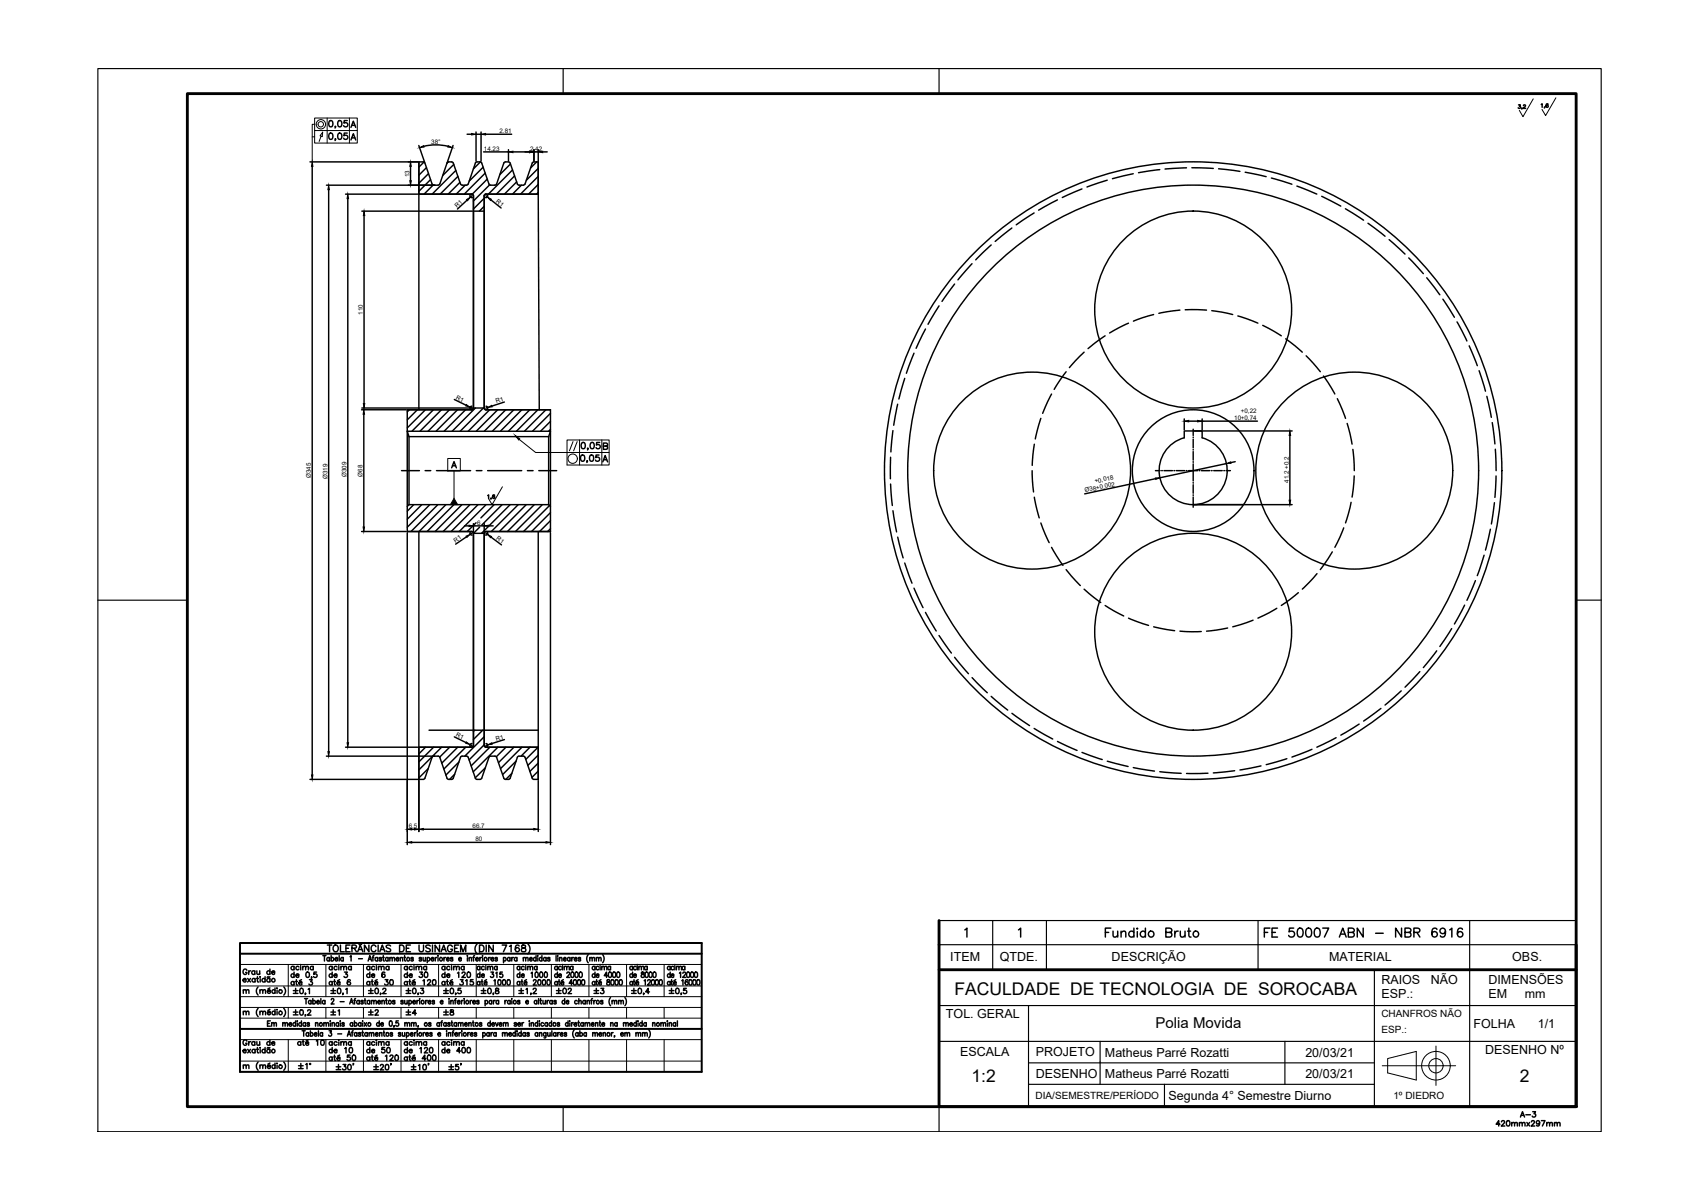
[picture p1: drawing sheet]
<svg xmlns="http://www.w3.org/2000/svg" width="297mm" height="210mm" viewBox="0 0 297 210" stroke-linecap="round" stroke-linejoin="round" font-family="sans-serif">
<defs><g id="words">
<g font-size="4.4">
<text x="54.3" y="23.6">r</text>
<text x="220.1" y="165.1">FE 50007 ABN - NBR 6916</text>
</g>
<g font-size="4">
<text x="78" y="82.9">A</text>
<text x="57.1" y="178.9">±1</text>
<text x="63.5" y="178.9">±2</text>
<text x="70.2" y="178.9">±4</text>
<text x="76.9" y="178.9">±8</text>
</g>
<g font-size="3.5">
<text x="96.3" y="175">±02</text>
<text x="103" y="175">±3</text>
<text x="51.5" y="188">±1°</text>
</g>
<g font-size="3.1">
<text x="167" y="174">FACULDADE DE TECNOLOGIA DE SOROCABA</text>
<text x="170" y="189.3">1:2</text>
<text x="265.9" y="189.3">2</text>
</g>
<text font-size="2.6" x="202.1" y="179.9">Polia Movida</text>
<g font-size="2.2">
<text x="166.2" y="168">ITEM</text>
<text x="174.9" y="168">QTDE.</text>
<text x="194.5" y="168">DESCRIÇÃO</text>
<text x="232.5" y="168">MATERIAL</text>
<text x="241.6" y="172.1">RAIOS</text>
<text x="250.3" y="172.1">NÃO</text>
<text x="260.4" y="172.1">DIMENSÕES</text>
<text x="264.5" y="168">OBS.</text>
<text x="165.5" y="178">TOL. GERAL</text>
<text x="241.6" y="174.6">ESP.:</text>
<text x="257.8" y="179.9">FOLHA</text>
<text x="260.4" y="174.6">EM</text>
<text x="266.8" y="174.6">mm</text>
<text x="269" y="179.9">1/1</text>
<text x="168" y="184.7">ESCALA</text>
<text x="181.2" y="184.8">PROJETO</text>
<text x="193.3" y="184.8">Matheus Parré Rozatti</text>
<text x="228.4" y="184.8">20/03/21</text>
<text x="259.8" y="184.4">DESENHO Nº</text>
<text x="181.2" y="188.5">DESENHO</text>
<text x="193.3" y="188.6">Matheus Parré Rozatti</text>
<text x="228.4" y="188.6">20/03/21</text>
<text x="204.4" y="192.4">Segunda 4° Semestre Diurno</text>
</g>
<g font-size="1.7">
<text x="241.7" y="177.9">CHANFROS NÃO</text>
<text x="241.7" y="180.7">ESP.:</text>
<text x="181.2" y="192.2">DIA/SEMESTRE/PERÍODO</text>
<text x="243.8" y="192.2">1º DIEDRO</text>
</g>
<g font-size="1.1">
<text x="87.4" y="23.3">2.81</text>
<text x="75.4" y="25.1">38°</text>
<text x="84.7" y="26.4">14.23</text>
<text x="92.7" y="26.4">2.42</text>
<text x="71.6" y="31" transform="rotate(-90 71.6 31)">13</text>
<text x="86.7" y="35.4" transform="rotate(39 86.7 35.4)">R1</text>
<text x="80" y="36.3" transform="rotate(-43 80 36.3)">R1</text>
<text x="63.5" y="55.1" transform="rotate(-90 63.5 55.1)">110</text>
<text x="79.7" y="69.8" transform="rotate(26 79.7 69.8)">R1</text>
<text x="86.8" y="70.6" transform="rotate(-18 86.8 70.6)">R1</text>
<text x="215.9" y="73.5">10+0,74</text>
<text x="217.1" y="72.3">+0,22</text>
<text x="54.4" y="83.6" transform="rotate(-90 54.4 83.6)">Ø345</text>
<text x="57.3" y="83.8" transform="rotate(-90 57.3 83.8)">Ø319</text>
<text x="60.6" y="83.5" transform="rotate(-90 60.6 83.5)">Ø309</text>
<text x="63.4" y="83.4" transform="rotate(-90 63.4 83.4)">Ø68</text>
<text x="189.8" y="86.1" transform="rotate(-12 189.8 86.1)">Ø38+0,002</text>
<text x="191.6" y="84.5" transform="rotate(-12 191.6 84.5)">+0,018</text>
<text x="225.4" y="84.4" transform="rotate(-90 225.4 84.4)">41.2 +0.2</text>
<text x="79.7" y="95" transform="rotate(-34 79.7 95)">R1</text>
<text x="83.5" y="91.8">6</text>
<text x="86.7" y="94.3" transform="rotate(37 86.7 94.3)">R1</text>
<text x="79.7" y="128.8" transform="rotate(26 79.7 128.8)">R1</text>
<text x="86.9" y="129.6" transform="rotate(-17 86.9 129.6)">R1</text>
<text x="71.5" y="144.8">6.5</text>
<text x="82.7" y="144.8">66.7</text>
<text x="83.2" y="147.1">80</text>
</g>
</g></defs>
<!-- layer: FORMATO-FINA -->
<g fill="none" stroke="#000" stroke-width=".2">
<path d="M17.1 12h263v186h-263zM98.5 12v4.4M164.3 12v4.4M17.1 105h15.7M275.7 105h4.4M164.3 165.2h111.4M164.3 175.9h111.4M164.3 161h111.4M173.7 161v8.6M179.9 175.9v17.5M183.1 161v8.6M220.1 165.2v4.4"/>
<path d="M240.4 169.6v23.8M257.1 165.2v28.2M98.5 193.6v4.4M164.3 193.6v4.4M164.3 182.2h111.4M179.9 189.7h60.5M179.9 185.9h60.5M192.4 182.2v7.5M203.7 189.7v3.7M224.8 182.2v7.5"/>
</g>
<!-- layer: FORMATO-GROSSA -->
<path d="M32.8 16.4h242.9v177.2h-242.9zM164.3 161v32.6h111.4M164.3 169.6h111.4M275.7 165.2v28.4" fill="none" stroke="#000" stroke-width=".5"/>
<!-- layer: TEXTO -->
<g fill="none" stroke="#000" stroke-width=".25">
<path d="M265.6 18.3h.4l-.2 .3a.21 .21 0 0 1 .1 .3 .21 .21 0 0 1-.3-.1M266.3 18.9l-.1 .2M266.5 18.5l.1-.2 .3 .2-.4 .5h.4M269.6 18.3l.2-.2v.7M270.2 18.8v.1M270.8 18.2a.27 .27 0 0 0-.4 .3 .27 .27 0 0 0 .4 .2 .2 .2 0 0 0-.1-.3 .2 .2 0 0 0-.2 .2M59.2 21.1h.2a.57 .57 0 0 1 .4 .5 .57 .57 0 0 1-.4 .6 .7 .7 0 0 1-.2-1.1zM59.2 23.3h.2a.57 .57 0 0 1 .4 .5 .57 .57 0 0 1-.4 .6 .7 .7 0 0 1-.2-1.1zM60.7 21.1h-.5v.5a.39 .39 0 0 1 .6-.1 .39 .39 0 0 1-.1 .6 .39 .39 0 0 1-.6-.1M60.7 23.3h-.5v.5a.39 .39 0 0 1 .6-.1 .39 .39 0 0 1-.1 .6 .39 .39 0 0 1-.6-.1M61.4 22.3l.4-1.1 .4 1.1M61.4 24.5l.4-1.1 .4 1.1"/>
<path d="M61.5 21.9h.6M61.5 24.1h.6M101.7 79.6h.2a.56 .56 0 0 1 .4 .5 .56 .56 0 0 1-.4 .6 .7 .7 0 0 1-.2-1.1zM101.8 77.4h.2a.57 .57 0 0 1 .4 .5 .57 .57 0 0 1-.4 .6 .7 .7 0 0 1-.2-1.1zM102.9 78.4h-.1h.1l-.1 .3M103.3 79.6h.2a.59 .59 0 0 1 .4 .6 .59 .59 0 0 1-.5 .5 .7 .7 0 0 1-.1-1.1zM103.4 77.4h.1a.57 .57 0 0 1 .5 .5 .57 .57 0 0 1-.5 .6 .7 .7 0 0 1-.1-1.1zM104.8 79.6h-.5l-.1 .5a.39 .39 0 0 1 .6-.1 .39 .39 0 0 1-.1 .6 .39 .39 0 0 1-.5-.1M104.9 77.4h-.5l-.1 .5a.39 .39 0 0 1 .6 0 .39 .39 0 0 1-.1 .5 .39 .39 0 0 1-.5-.1M105.6 78h.6v-.4l-.6-.1v1.1l.6-.1 .1-.3-.3-.2M85.3 86.7l.2-.1v.6M85.9 87.2v.1"/>
<path d="M86.5 86.7v-.1a.27 .27 0 0 0-.4 .3 .27 .27 0 0 0 .4 .2 .19 .19 0 0 0-.1-.3 .19 .19 0 0 0-.2 .2M102.8 80.6h-.1h.1l-.1 .3M105.4 80.8l.5-1.1 .4 1.1M105.6 80.4h.5M42.5 171.4h.6a.3 .3 0 0 0-.4-.2 .3 .3 0 0 0-.2 .3 .3 .3 0 0 0 .2 .3l.4-.2M42.6 173.3l.2-.2 .2 .1 .1 .6M42.6 177.1l.2-.2h.2l.1 .6M42.6 173.1v.7M42.6 176.9v.6M43.1 173.3l.2-.2 .2 .1v.6M43.1 177.1l.2-.2h.2v.6M43.2 169.7a.34 .34 0 0 0-.4-.2 .34 .34 0 0 0-.3 .4v.2a.33 .33 0 0 0 .4 .4 .33 .33 0 0 0 .3-.4h-.2"/>
<path d="M43.3 171.2l.5 .6M43.5 169.8v.7M43.8 171.2l-.5 .6M43.9 169.8l-.3 .1-.1 .2M44.6 170a.3 .3 0 0 0-.5-.1 .3 .3 0 0 0 0 .5 .3 .3 0 0 0 .5-.1M44.6 169.8v.7M44.6 171.3a.3 .3 0 0 0-.4-.1 .3 .3 0 0 0 0 .5 .3 .3 0 0 0 .4-.1M44.6 171.2v.6M44.9 171.2h.3M44.9 169.8l.1 .6 .2 .1 .2-.2M45 170.8v.8l.3 .2M45.2 172.6a.98 .98 0 0 0 0 1.5"/>
<path d="M45.2 176.4a.98 .98 0 0 0 0 1.4M45.4 169.8v.7M45.5 170.9h.1M45.5 173.3l.2-.2 .2 .1 .1 .6M45.5 177.1l.2-.2h.2l.1 .6M45.5 173.1v.7M45.5 176.9v.6M45.5 171.2v.6M46 173.3l.2-.2 .2 .1 .1 .6M46 177.1l.2-.2h.2l.1 .6M46.4 171.3a.3 .3 0 0 0-.5-.1 .3 .3 0 0 0 0 .5 .3 .3 0 0 0 .5-.1M46.4 170.8v1"/>
<path d="M46.8 173.4h.5a.29 .29 0 0 0-.4-.3 .29 .29 0 0 0-.1 .5l.2 .2 .3-.2M46.8 177.2h.5a.29 .29 0 0 0-.4-.3 .29 .29 0 0 0-.1 .5l.2 .1 .3-.1M46.8 179h.3M47.2 170a.3 .3 0 0 0-.4-.1 .3 .3 0 0 0 0 .5 .3 .3 0 0 0 .4-.1M47.2 170.8l-.1 .2-.2-.2-.2 .2M47.2 171.3a.3 .3 0 0 0-.4-.1 .3 .3 0 0 0 0 .5 .3 .3 0 0 0 .4-.1M47.2 169.5v1M47.2 171.2v.6M47.2 172.8l-.3 .2M47.2 176.6l-.3 .1M47.3 178.6h-.5v.9h.5M47.5 179.1l.2-.2h.2v.6"/>
<path d="M47.5 178.9v.6M47.5 170.1h.6a.29 .29 0 0 0-.4-.3 .29 .29 0 0 0-.1 .5l.2 .2 .3-.2M47.9 179.1l.2-.2h.2l.1 .6M48.1 173.3a.3 .3 0 0 0-.4-.1 .3 .3 0 0 0 0 .5 .3 .3 0 0 0 .4-.1M48.1 177a.3 .3 0 0 0-.4 0 .3 .3 0 0 0 0 .4 .3 .3 0 0 0 .4 0M48.1 172.8v1M48.1 176.6v.9M48.4 172.9h.1M48.4 176.6h.1M48.5 173.2v.6M48.5 176.9v.6M49.5 179.1l.2-.2h.1l.1 .6"/>
<path d="M49.5 178.9v.6M49.6 172.6a.95 .95 0 0 1 0 1.5M49.6 176.4a.95 .95 0 0 1 0 1.4M49.9 179.1l.2-.2h.2v.6M50.6 179.2h.4v-.2a.27 .27 0 0 0-.4 0 .27 .27 0 0 0 .1 .4 .27 .27 0 0 0 .3 0M51.3 173.3h.8M51.3 173.8h.8M51.3 177h.8M51.3 177.5h.8M51.4 169.1a.3 .3 0 0 0-.4 0 .3 .3 0 0 0 0 .4 .3 .3 0 0 0 .4 0M51.4 170.5a.3 .3 0 0 0-.4-.1 .3 .3 0 0 0 0 .5 .3 .3 0 0 0 .4-.1M51.4 171.8a.3 .3 0 0 0-.4 0 .3 .3 0 0 0 0 .4 .3 .3 0 0 0 .4 0"/>
<path d="M51.4 169v.6M51.4 170v1M51.4 171.7v.6M51.7 179a.27 .27 0 0 0-.4 0 .27 .27 0 0 0 0 .4 .27 .27 0 0 0 .4 0M51.7 178.6v.9M51.7 171.7h.3M51.7 172.9v.8M51.7 176.6v.8M51.8 170.6h.5a.3 .3 0 0 0-.3-.2 .3 .3 0 0 0-.3 .3 .3 .3 0 0 0 .3 .3l.3-.2M51.8 171.4v.7l.3 .2M52 178.6h.1M52 178.9v.6"/>
<path d="M52.3 169.1a.3 .3 0 0 0-.4 0 .3 .3 0 0 0 0 .5 .3 .3 0 0 0 .4-.1M52.3 171.9h.5a.3 .3 0 0 0-.3-.2 .3 .3 0 0 0-.3 .3 .3 .3 0 0 0 .3 .3l.3-.1M52.6 172.9a.46 .46 0 0 1 .5 .3 .46 .46 0 0 1-.3 .6l-.3-.2zM52.6 176.7a.46 .46 0 0 1 .5 .3 .46 .46 0 0 1-.3 .6l-.3-.2zM52.6 168.7h.1M52.6 169.1v.5M52.7 179a.27 .27 0 0 0-.4 0 .27 .27 0 0 0 0 .4 .27 .27 0 0 0 .4 0M52.7 178.6v.9M52.7 171.4l-.3 .1M53 169.2l.2-.2 .2 .1 .1 .5M53 169v.6M53.3 174.7h.5"/>
<path d="M53.5 179a.26 .26 0 0 0-.4 0 .26 .26 0 0 0 0 .4 .26 .26 0 0 0 .4 0M53.5 178.9v.6M53.5 169.2l.2-.2 .2 .1 .1 .5M53.5 173.8h-.1h.1l-.1 .2M53.5 177.5h-.1h.1l-.1 .2M53.5 174.7v.9M53.6 170.1a.46 .46 0 0 1 .6 .3 .46 .46 0 0 1-.3 .6l-.4-.2v-.4zM53.8 176.9l.2-.3 .4 .2-.6 .8h.6M53.9 173.1l.2-.2v.9M54.1 171.4h.5l-.2 .3a.31 .31 0 0 1 .2 .5 .31 .31 0 0 1-.6-.1M54.1 179l-.1-.1-.3 .1 .4 .2v.3h-.2l-.2-.1M54.4 175.1a.26 .26 0 0 0-.4 0 .26 .26 0 0 0 0 .4 .26 .26 0 0 0 .4 0"/>
<path d="M54.4 175v.6M54.5 170.9l-.1 .3M54.7 175.1a.26 .26 0 0 1 .4 0 .26 .26 0 0 1 0 .4 .26 .26 0 0 1-.4 0M54.7 174.7v.9M54.8 169.1a.3 .3 0 0 0-.4 0 .3 .3 0 0 0 0 .4 .3 .3 0 0 0 .4 0M54.8 169v.6M55.2 179.1l.2-.2h.2v.6M55.2 178.9v.6M55.4 170h-.5v.4a.33 .33 0 0 1 .5 0 .33 .33 0 0 1-.1 .5 .33 .33 0 0 1-.5-.1M55.4 175.3h.5l-.1-.2a.27 .27 0 0 0-.3 0 .27 .27 0 0 0 0 .4 .27 .27 0 0 0 .4 0M56.5 167.2h.5M56.8 167.2v.9"/>
<path d="M57.3 165.3h.7M57.6 167.6a.26 .26 0 0 0-.4 0 .26 .26 0 0 0 0 .4 .26 .26 0 0 0 .4 0M57.6 167.5v.6M57.7 165.3v1.2M57.9 173.3h.8M57.9 173.8h.8M57.9 167.6a.26 .26 0 0 1 .4 0 .26 .26 0 0 1 0 .4 .26 .26 0 0 1-.4 0M57.9 167.2v.9M58.1 169.1a.3 .3 0 0 0-.4 0 .3 .3 0 0 0 0 .4 .3 .3 0 0 0 .4 0M58.1 170.5a.3 .3 0 0 0-.4-.1 .3 .3 0 0 0 0 .5 .3 .3 0 0 0 .4-.1M58.1 171.8a.3 .3 0 0 0-.4 0 .3 .3 0 0 0 0 .4 .3 .3 0 0 0 .4 0M58.1 169v.6"/>
<path d="M58.1 170v1M58.1 171.7v.6M58.3 172.9v.8M58.4 165.5a.53 .53 0 0 1 .7 .1 .53 .53 0 0 1 0 .7l-.2 .1a.56 .56 0 0 1-.6-.2 .56 .56 0 0 1 .1-.7zM58.4 171.7h.3M58.4 170.6h.6a.3 .3 0 0 0-.4-.2 .3 .3 0 0 0-.2 .3 .3 .3 0 0 0 .2 .3l.4-.2M58.5 171.4v.7l.2 .2M58.6 167.7h.5l-.1-.1a.27 .27 0 0 0-.3 0 .27 .27 0 0 0 0 .4 .27 .27 0 0 0 .4 0M59 169.1a.3 .3 0 0 0-.5 0 .3 .3 0 0 0 0 .5 .3 .3 0 0 0 .5-.1M59 171.9h.5a.31 .31 0 0 0-.5-.1 .31 .31 0 0 0 0 .5 .31 .31 0 0 0 .5-.1M59.1 172.9a.46 .46 0 0 1 .6 .4 .46 .46 0 0 1-.3 .5l-.3-.2-.1-.3zM59.2 168.7h.1"/>
<path d="M59.3 169.1v.5M59.3 167.2v.9M59.4 171.4l-.3 .1M59.6 165.3v1.2h.6M59.6 169.2l.3-.2 .2 .1v.5M59.6 169v.6M60 173.8v.2M60.1 167.6a.26 .26 0 0 0-.4 0 .26 .26 0 0 0 0 .4 .26 .26 0 0 0 .4 0M60.1 167.5v.6M60.1 169.2l.3-.2 .2 .1v.5M60.3 170h.5l-.3 .4a.32 .32 0 0 1 .2 .5 .32 .32 0 0 1-.5-.1M60.5 173.1l.2-.2v.9"/>
<path d="M60.5 165.9h.5M61.2 165.3h-.7v1.2h.7M61.2 167.3l.2-.1v.9M61.3 171.5l-.2-.1a.45 .45 0 0 0-.4 .5 .45 .45 0 0 0 .5 .4 .29 .29 0 0 0 0-.5 .29 .29 0 0 0-.4 .2M61.5 169.1a.3 .3 0 0 0-.5 0 .3 .3 0 0 0 0 .4 .3 .3 0 0 0 .5 0M61.5 169v.6M61.6 165.9l.6-.1 .2-.2-.1-.2-.7-.1v1.2M61.9 175h.3M62 165.9l.4 .6M62 179a.26 .26 0 0 1 .4 0 .26 .26 0 0 1 0 .4 .26 .26 0 0 1-.4 0M62.2 174.7l-.2 .2v.7M62.6 166.5l.4-1.2 .5 1.2"/>
<path d="M62.7 167.7h.7M62.7 166.1h.6M62.8 165.2l.2-.1 .3 .1M64.4 168.1l.3-.9 .3 .9M64.5 173.3h.8M64.5 173.8h.8M64.5 167.8h.4M64.5 165.3v1.2l-.7-1.2v1.2M64.7 169.1a.3 .3 0 0 0-.5 0 .3 .3 0 0 0 0 .5 .3 .3 0 0 0 .5-.1M64.7 170.5a.3 .3 0 0 0-.5-.1 .3 .3 0 0 0 0 .5 .3 .3 0 0 0 .5-.1M64.7 171.8a.3 .3 0 0 0-.5 0 .3 .3 0 0 0 0 .4 .3 .3 0 0 0 .5 0M64.7 169v.6"/>
<path d="M64.7 170v1M64.7 171.7v.6M64.9 172.9v.8M65 171.7h.3M65 170.6h.5a.3 .3 0 0 0-.3-.2 .3 .3 0 0 0-.3 .3 .3 .3 0 0 0 .3 .3l.3-.2M65.1 171.4v.7l.2 .2M65.1 167.5h.3M65.4 167.2l-.2 .1v.8M65.5 169.1a.3 .3 0 0 0-.4 0 .3 .3 0 0 0 0 .5 .3 .3 0 0 0 .4-.1M65.5 171.9h.6a.31 .31 0 0 0-.5-.1 .31 .31 0 0 0 0 .5 .31 .31 0 0 0 .5-.1M65.7 172.9a.46 .46 0 0 1 .6 .4 .46 .46 0 0 1-.4 .5l-.3-.2v-.3zM65.8 165.6a.43 .43 0 0 0-.5-.3 .43 .43 0 0 0-.4 .5v.2a.43 .43 0 0 0 .4 .5 .43 .43 0 0 0 .5-.3"/>
<path d="M65.8 168.7h.1zM65.8 169.1v.5M66 171.4l-.4 .1M66.1 167.6a.26 .26 0 0 0-.4 0 .26 .26 0 0 0 0 .4 .26 .26 0 0 0 .4 0M66.1 167.5v.6M66.2 165.3v1.2M66.2 169.2l.2-.2 .3 .1v.5M66.2 169v.6M66.4 166.5l.5-1.2 .4 1.2M66.6 173.8l-.1 .2M66.6 166.1h.6M66.7 169.2l.2-.2 .2 .1 .1 .5"/>
<path d="M66.7 167.6l-.1-.1h-.2v.2l.3 .1v.2l-.1 .1-.3-.1M66.9 167.5h.3M67 173.1l.1-.2 .4 .2-.6 .7h.6M67.1 167.2v.7l.1 .2M67.3 170.2v-.1a.46 .46 0 0 0-.6 .3 .46 .46 0 0 0 .4 .6 .29 .29 0 0 0 .3-.3 .29 .29 0 0 0-.3-.3 .29 .29 0 0 0-.3 .3M67.4 171.4h.5l-.3 .3a.31 .31 0 0 1 .2 .5 .31 .31 0 0 1-.5-.1M67.9 167.6a.26 .26 0 0 0-.4 0 .26 .26 0 0 0 0 .4 .26 .26 0 0 0 .4 0M67.9 167.5v.6M68 169.1a.3 .3 0 0 0-.4 0 .3 .3 0 0 0 0 .5 .3 .3 0 0 0 .4-.1M68 169v.6M68.2 167.6l.2-.1h.2v.6M68.2 167.5v.6"/>
<path d="M68.3 171.4h.1a.49 .49 0 0 1 .4 .4 .49 .49 0 0 1-.4 .5l-.2-.2v-.2zM68.3 165.5l-.2-.2-.6 .2 .2 .3 .6 .2v.3l-.1 .1-.4 .1-.3-.2M68.6 167.6l.2-.1h.2v.6M69.1 175.1l-.2-.1-.2 .1 .4 .2v.3h-.3l-.1-.1M69.3 167.7h.5l-.1-.1a.27 .27 0 0 0-.3 0 .27 .27 0 0 0 0 .4 .27 .27 0 0 0 .4 0M69.9 165.3h.4a.63 .63 0 0 1 .4 .6 .63 .63 0 0 1-.4 .6h-.4zM70 167.6l.2-.1h.2v.6M70 167.5v.6M70.7 167.5h.2M70.8 167.2v.7l.2 .2M71 173.3h.8M71 173.8h.8"/>
<path d="M71.1 165.9h.4M71.3 169.1a.3 .3 0 0 0-.5 0 .3 .3 0 0 0 0 .5 .3 .3 0 0 0 .5-.1M71.3 170.5a.3 .3 0 0 0-.5-.1 .3 .3 0 0 0 0 .5 .3 .3 0 0 0 .5-.1M71.3 171.8a.3 .3 0 0 0-.5 0 .3 .3 0 0 0 0 .4 .3 .3 0 0 0 .5 0M71.3 169v.6M71.3 170v1M71.3 171.7v.6M71.4 172.9v.8M71.5 171.7h.3M71.6 170.6h.5a.29 .29 0 0 0-.4-.2 .29 .29 0 0 0-.1 .4l.2 .2 .3-.2M71.7 171.4v.7l.2 .2M71.8 165.3h-.7v1.2h.7"/>
<path d="M72.1 169.1a.3 .3 0 0 0-.4 0 .3 .3 0 0 0 0 .5 .3 .3 0 0 0 .4-.1M72.1 171.9h.6a.31 .31 0 0 0-.5-.1 .31 .31 0 0 0 0 .5 .31 .31 0 0 0 .5-.1M72.3 172.9a.46 .46 0 0 1 .5 .4 .46 .46 0 0 1-.3 .5l-.3-.2v-.3zM72.3 167.6l-.2-.1h-.2v.2l.4 .1v.2l-.2 .1-.2-.1M72.4 168.7h.1M72.4 169.1v.5M72.6 171.4l-.4 .1M72.8 169.2l.2-.2 .2 .1 .1 .5M72.8 169v.6M73.2 173.8h-.1h.1l-.1 .2M73.3 169.2l.2-.2 .2 .1 .1 .5M73.3 165.3v.9l.3 .3 .4-.2 .1-1"/>
<path d="M73.4 170h.5l-.3 .4a.32 .32 0 0 1 .3 .5 .32 .32 0 0 1-.6-.1M73.6 172.9h.5l-.3 .3a.31 .31 0 0 1 .2 .5 .31 .31 0 0 1-.5-.1M73.7 167.6l-.1-.1h-.2v.2l.3 .1v.2l-.1 .1-.3-.1M74 171.5l.2-.1v.9M74 167.5v.5l.2 .1 .2-.2M74.3 170.1a.46 .46 0 0 1 .6 .3 .46 .46 0 0 1-.3 .6l-.3-.2zM74.4 167.5v.6M74.6 169.1a.3 .3 0 0 0-.4 0 .3 .3 0 0 0 0 .5 .3 .3 0 0 0 .4-.1M74.6 169v.6M74.7 167.6a.26 .26 0 0 1 .4 0 .26 .26 0 0 1 0 .4 .26 .26 0 0 1-.4 0M74.7 167.5v.9M74.8 171.6l.2-.2 .3 .1-.1 .4-.4 .4h.6"/>
<path d="M75.3 165.5l-.3-.2-.5 .2 .1 .3 .6 .2 .1 .3-.1 .1-.4 .1-.3-.2M75.4 167.7h.5l-.1-.1a.27 .27 0 0 0-.3 0 .27 .27 0 0 0 0 .4 .27 .27 0 0 0 .4 0M75.7 165.3v1.2M75.8 171.4h.1a.49 .49 0 0 1 .4 .4 .49 .49 0 0 1-.4 .5l-.3-.4zM76.1 167.5v.6M76.4 167.5h-.2l-.1 .2M76.6 167.2h.1M76.6 167.5v.6M76.9 165.3v1.2l-.8-1.2v1.2M77.2 166.5l.4-1.2 .5 1.2M77.3 166.1h.6M77.6 173.3h.8"/>
<path d="M77.6 173.8h.8M77.7 167.5v.6M77.8 169.1a.3 .3 0 0 0-.4 0 .3 .3 0 0 0 0 .5 .3 .3 0 0 0 .4-.1M77.8 170.5a.3 .3 0 0 0-.4-.1 .3 .3 0 0 0 0 .5 .3 .3 0 0 0 .4-.1M77.8 171.8a.3 .3 0 0 0-.4 0 .3 .3 0 0 0 0 .4 .3 .3 0 0 0 .4 0M77.8 169v.6M77.8 170v1M77.8 171.7v.6M78 167.5h-.2l-.1 .2M78 172.9v.8M78.1 171.7h.3M78.1 167.7h.5l-.1-.1a.27 .27 0 0 0-.3 0 .27 .27 0 0 0 0 .4 .27 .27 0 0 0 .4 0"/>
<path d="M78.2 170.6h.5a.29 .29 0 0 0-.4-.2 .29 .29 0 0 0-.1 .4l.2 .2 .3-.2M78.2 171.4v.7l.3 .2M78.7 169.1a.3 .3 0 0 0-.5 0 .3 .3 0 0 0 0 .4 .3 .3 0 0 0 .5 0M78.7 171.9h.5a.31 .31 0 0 0-.5-.1 .31 .31 0 0 0 0 .5 .31 .31 0 0 0 .5-.1M78.9 172.9a.46 .46 0 0 1 .5 .3 .46 .46 0 0 1-.3 .6l-.3-.2zM79 168.7h.1M79 169.1v.5M79.1 165.6a.43 .43 0 0 0-.5-.3 .43 .43 0 0 0-.3 .5v.2a.42 .42 0 0 0 .4 .5 .42 .42 0 0 0 .4-.5h-.3M79.1 171.4l-.3 .1M79.2 167.6l-.1-.1h-.3v.2l.4 .1v.2l-.1 .1-.3-.1M79.4 169.2l.2-.2 .2 .1v.5M79.4 169v.6"/>
<path d="M79.5 165.9h.5M79.8 173.8h-.1h.1l-.1 .2M79.8 169.2l.3-.2 .2 .1v.5M80 170.2l.2-.2v1M80.2 165.3h-.7v1.2h.7M80.2 167.7h.5v-.1a.27 .27 0 0 0-.4 0 .27 .27 0 0 0 0 .4 .27 .27 0 0 0 .4 0M80.5 171.4h.5l-.3 .3a.31 .31 0 0 1 .3 .5 .31 .31 0 0 1-.6-.1M80.6 166.5v-1.2l.4 1.2 .5-1.2v1.2M80.6 172.9h-.4l-.1 .4a.33 .33 0 0 1 .5 0 .33 .33 0 0 1 0 .5 .33 .33 0 0 1-.5-.2M80.8 170.3l.2-.3 .4 .2-.6 .8h.6M81.2 169.1a.3 .3 0 0 0-.5 0 .3 .3 0 0 0 0 .5 .3 .3 0 0 0 .5-.1M81.2 169v.6"/>
<path d="M81.5 171.5l.2-.1v.9M81.7 167.2h.1M81.8 167.5v.6M81.8 170.1a.46 .46 0 0 1 .6 .3 .46 .46 0 0 1-.4 .6l-.3-.2zM82 179.1l.2-.2h.2v.6M82 178.9v.6M82.1 167.6l.2-.1h.2v.6M82.1 167.5v.6M82.3 175v.6M82.5 175h-.1l-.1 .3M82.7 178.9h.2M82.7 175.3h.5l-.1-.2a.27 .27 0 0 0-.3 0 .27 .27 0 0 0 0 .4 .27 .27 0 0 0 .4 0"/>
<path d="M82.7 167.5h.3M82.8 171.4h-.5v.4a.33 .33 0 0 1 .5 0 .33 .33 0 0 1-.1 .5 .33 .33 0 0 1-.5-.2M82.8 178.6v.7l.1 .2M83 167.2l-.2 .1v.8M83.2 167.7h.5l-.1-.1a.27 .27 0 0 0-.3 0 .27 .27 0 0 0 0 .4 .27 .27 0 0 0 .4 0M83.5 165.1a1.21 1.21 0 0 0 0 1.8M83.8 175.1l-.1-.1h-.3v.2l.4 .1v.2l-.1 .1-.3-.1M83.9 165.3h.4a.63 .63 0 0 1 .4 .6 .63 .63 0 0 1-.4 .6h-.4zM83.9 167.5v.6M84 169.1a.28 .28 0 0 0-.4 0 .28 .28 0 0 0 0 .4 .28 .28 0 0 0 .4 0M84 170.5a.28 .28 0 0 0-.4 0 .28 .28 0 0 0 0 .4 .28 .28 0 0 0 .4-.1M84 171.8a.28 .28 0 0 0-.4 0 .28 .28 0 0 0 0 .4 .28 .28 0 0 0 .4 0"/>
<path d="M84 169v.6M84 170v1M84 171.7v.6M84.2 171.7h.3M84.2 173.3h.8M84.2 173.8h.8M84.2 170.6h.5v-.2a.28 .28 0 0 0-.4 .1 .28 .28 0 0 0 0 .4 .28 .28 0 0 0 .4-.1M84.2 167.5h-.2l-.1 .2M84.3 179l-.2-.1h-.2v.2l.4 .1v.2l-.2 .1-.2-.1M84.3 171.4v.7l.2 .2M84.4 167.2h.1M84.4 167.5v.6"/>
<path d="M84.6 172.9v.8M84.7 169.1a.28 .28 0 0 0-.4 0 .28 .28 0 0 0 0 .4 .28 .28 0 0 0 .4 0M84.7 171.9h.5a.24 .24 0 0 0-.2-.2 .24 .24 0 0 0-.3 .2l.2 .4 .3-.1M84.9 175.1a.27 .27 0 0 1 .4 0 .27 .27 0 0 1 0 .4 .27 .27 0 0 1-.4 0M84.9 175v.9M85 168.7h.1M85 169.1v.5M85.1 165.3v1.2M85.1 171.4l-.3 .1M85.3 169.2l.2-.2 .2 .1 .1 .5M85.3 169v.6M85.4 172.9a.46 .46 0 0 1 .6 .4 .46 .46 0 0 1-.3 .5l-.3-.2-.1-.3z"/>
<path d="M85.5 167.5v.6M85.8 169.2l.2-.2 .2 .1v.5M85.8 167.5h-.2l-.1 .2M85.8 179a.26 .26 0 0 0-.4 0 .26 .26 0 0 0 0 .4 .26 .26 0 0 0 .4 0M85.8 178.6v.9M85.9 170h.4l-.2 .4a.3 .3 0 0 1 .2 .5 .3 .3 0 0 1-.5-.1M85.9 167.7h.5l-.1-.1a.27 .27 0 0 0-.3 0 .27 .27 0 0 0 0 .4 .27 .27 0 0 0 .4 0M86 175.1a.26 .26 0 0 0-.4 0 .26 .26 0 0 0 0 .4 .26 .26 0 0 0 .4 0M86 175v.6M86 179.2h.5v-.2a.27 .27 0 0 0-.4 0 .27 .27 0 0 0 0 .4 .27 .27 0 0 0 .4 0M86.3 165.3v1.2l-.8-1.2v1.2M86.3 175v.6"/>
<path d="M86.3 173.8v.2M86.4 171.5l.2-.1v.9M86.6 175h-.2l-.1 .3M86.7 178.9l.2 .6 .2-.6M86.7 170.2l.2-.2v1M86.7 172.9v.3l.6 .3a.31 .31 0 0 1-.3 .3 .31 .31 0 0 1-.3-.3l.5-.4v-.2zM87 169.1a.28 .28 0 0 0-.4 0 .28 .28 0 0 0 0 .4 .28 .28 0 0 0 .4 0M87 169v.6M87 167.6l-.1-.1h-.3v.2l.4 .1v.2l-.1 .1-.3-.1M87.2 171.4h.1a.51 .51 0 0 1 .4 .4 .51 .51 0 0 1-.4 .5l-.2-.4zM87.2 175.1a.26 .26 0 0 0-.4 0 .26 .26 0 0 0 0 .4 .26 .26 0 0 0 .4 0M87.2 175v.6"/>
<path d="M87.3 179.2h.5l-.1-.2a.27 .27 0 0 0-.3 0 .27 .27 0 0 0 0 .4 .27 .27 0 0 0 .4 0M87.8 165.3h.8l-.5 1.2M87.9 170h-.4l-.1 .4a.31 .31 0 0 1 .5 0 .31 .31 0 0 1 0 .5 .31 .31 0 0 1-.5-.1M88 171.4h.1a.5 .5 0 0 1 .4 .4 .5 .5 0 0 1-.4 .5l-.2-.4zM88 179.1l.2-.2h.2l.1 .6M88 178.9v.6M88.1 167.6a.26 .26 0 0 1 .4 0 .26 .26 0 0 1 0 .4 .26 .26 0 0 1-.4 0M88.1 167.5v.9M88.3 175v.6M88.5 179.1l.2-.2h.1l.1 .6M88.6 175h-.2l-.1 .3M88.8 171.4h.1a.5 .5 0 0 1 .4 .4 .5 .5 0 0 1-.4 .5l-.2-.4z"/>
<path d="M89.1 165.5l.3-.2v1.2M89.2 167.6a.26 .26 0 0 0-.4 0 .26 .26 0 0 0 0 .4 .26 .26 0 0 0 .4 0M89.2 167.5v.6M89.2 175.1a.27 .27 0 0 0-.3 0 .27 .27 0 0 0 0 .4 .27 .27 0 0 0 .3 0M89.2 175v.6M89.5 167.5v.6M89.5 174.7h.1M89.5 175v.6M89.8 167.5h-.2l-.1 .2M90.4 179l-.2-.1h-.2v.2l.4 .3-.2 .1-.3-.1M90.4 167.6a.26 .26 0 0 0-.3 0 .26 .26 0 0 0 0 .4 .26 .26 0 0 0 .3 0M90.4 167.5v.6"/>
<path d="M90.6 179.2h.5l-.1-.2a.27 .27 0 0 0-.4 0 .27 .27 0 0 0 .1 .4 .27 .27 0 0 0 .4 0M90.8 173.3h.8M90.8 173.8h.8M90.8 165.5v-.1a.37 .37 0 0 0-.6 .1v.8a.36 .36 0 0 0 .6 .1 .36 .36 0 0 0-.2-.6 .36 .36 0 0 0-.5 .3M90.9 169.1a.28 .28 0 0 0-.4 0 .28 .28 0 0 0 0 .4 .28 .28 0 0 0 .4 0M90.9 170.5a.28 .28 0 0 0-.4 0 .28 .28 0 0 0 0 .4 .28 .28 0 0 0 .4-.1M90.9 171.8a.28 .28 0 0 0-.4 0 .28 .28 0 0 0 0 .4 .28 .28 0 0 0 .4 0M90.9 169v.6M90.9 170v1M90.9 171.7v.6M90.9 175.1l-.1-.1-.3 .1 .4 .2v.3h-.2l-.2-.1M91.2 171.7h.3"/>
<path d="M91.2 172.9v.8M91.2 170.6h.5v-.2a.28 .28 0 0 0-.4 .1 .28 .28 0 0 0 0 .4 .28 .28 0 0 0 .4-.1M91.3 171.4v.7l.2 .2M91.3 165.4v.3l.5 .2 .2 .2a.39 .39 0 0 1-.4 .4 .39 .39 0 0 1-.4-.4l.2-.2 .5-.2v-.2a.45 .45 0 0 0-.6-.1zM91.3 178.9v.6M91.5 167.6l.2-.1h.2l.1 .6M91.5 167.5v.6M91.6 178.9h-.2l-.1 .3M91.7 169.1a.28 .28 0 0 0-.4 0 .28 .28 0 0 0 0 .4 .28 .28 0 0 0 .4 0M91.7 171.9h.5a.24 .24 0 0 0-.3-.2 .24 .24 0 0 0-.2 .2l.2 .4 .3-.1M92 167.6l.1-.1h.2l.1 .6M91.9 168.7h.1"/>
<path d="M92 175.3h.4v-.2a.27 .27 0 0 0-.4 0 .27 .27 0 0 0 .1 .4 .27 .27 0 0 0 .3 0M92 169.1v.5M92 173.1l.2-.2v.9M92.1 171.4l-.3 .1M92.3 169.2l.2-.2 .2 .1v.5M92.3 169v.6M92.3 165.1a1.21 1.21 0 0 1 0 1.8M92.6 178.6h.1M92.6 178.9v.6M92.6 167.7h.5v-.1a.27 .27 0 0 0-.4 0 .27 .27 0 0 0 0 .4 .27 .27 0 0 0 .4 0M92.7 169.2l.2-.2 .3 .1v.5M92.9 170.2l.2-.2v1"/>
<path d="M92.9 173.8l-.1 .2M92.9 179.1l.2-.2h.2v.6M92.9 178.9v.6M93.3 173.1l.1-.2 .4 .2-.6 .7h.6M93.3 171.6l.2-.2 .3 .1-.5 .8h.5M93.7 170.1a.46 .46 0 0 1 .5 .3 .46 .46 0 0 1-.3 .6l-.3-.2zM93.8 167.6a.26 .26 0 0 0-.4 0 .26 .26 0 0 0 0 .4 .26 .26 0 0 0 .4 0M93.8 167.2v.9M93.9 175.1a.26 .26 0 0 0-.4 0 .26 .26 0 0 0 0 .4 .26 .26 0 0 0 .4 0M93.9 175v.6M94 169.1a.28 .28 0 0 0-.4 0 .28 .28 0 0 0 0 .4 .28 .28 0 0 0 .4 0M94 169v.6"/>
<path d="M94.1 179a.26 .26 0 0 0-.4 0 .26 .26 0 0 0 0 .4 .26 .26 0 0 0 .4 0M94.1 178.6v.9M94.1 167.2h.1M94.1 167.5v.6M94.2 171.4h.1a.51 .51 0 0 1 .3 .4 .51 .51 0 0 1-.3 .5l-.2-.4zM94.2 174.7v.9M94.3 178.6h.1M94.4 178.9v.6M94.5 175h.2M94.5 170.1a.46 .46 0 0 1 .5 .3 .46 .46 0 0 1-.3 .6l-.3-.2zM94.6 174.7v.7l.1 .2M94.8 167.6a.26 .26 0 0 0-.4 0 .26 .26 0 0 0 0 .4 .26 .26 0 0 0 .4 0"/>
<path d="M94.8 167.2v.9M95 175v.6h.2l.2-.2M95 171.4h.1a.5 .5 0 0 1 .4 .4 .5 .5 0 0 1-.4 .5l-.2-.4zM95.1 179a.26 .26 0 0 0-.4 0 .26 .26 0 0 0 0 .4 .26 .26 0 0 0 .4 0M95.3 170.1a.46 .46 0 0 1 .5 .3 .46 .46 0 0 1-.3 .6l-.3-.2zM95.5 167.6a.26 .26 0 0 0-.3 0 .26 .26 0 0 0 0 .4 .26 .26 0 0 0 .3 0M95.5 167.5v.6M95.8 179a.26 .26 0 0 0-.4 0 .26 .26 0 0 0 0 .4 .26 .26 0 0 0 .4 0M95.8 178.9v.6M96.2 167.6l-.1-.1h-.3v.2l.4 .1v.2l-.1 .1-.3-.1M96.5 179a.26 .26 0 0 0-.4 0 .26 .26 0 0 0 0 .4 .26 .26 0 0 0 .4 0M96.5 178.6v.9"/>
<path d="M97.3 167.2v.9M97.5 169.1a.28 .28 0 0 0-.4 0 .28 .28 0 0 0 0 .4 .28 .28 0 0 0 .4 0M97.5 170.5a.28 .28 0 0 0-.4 0 .28 .28 0 0 0 0 .4 .28 .28 0 0 0 .4-.1M97.5 169v.6M97.5 170v1M97.5 167.2h.1M97.6 167.5v.6M97.7 170.6h.5v-.2a.28 .28 0 0 0-.4 .1 .28 .28 0 0 0 0 .4 .28 .28 0 0 0 .4-.1M97.9 167.6l.2-.1h.2v.6M97.9 167.5v.6M97.9 179l-.2-.1h-.2v.2l.4 .1v.2l-.2 .1-.2-.1M98.2 169.1a.28 .28 0 0 0-.4 0 .28 .28 0 0 0 0 .4 .28 .28 0 0 0 .4 0"/>
<path d="M98.4 168.7h.1M98.4 169.1v.5M98.6 167.7h.4v-.1a.27 .27 0 0 0-.4 0 .27 .27 0 0 0 .1 .4 .27 .27 0 0 0 .3 0M98.7 169.2l.2-.2 .2 .1v.5M98.7 169v.6M99.1 169.2l.2-.2 .2 .1 .1 .5M99.2 170.3l.1-.3 .3 .2-.5 .8h.6M99.4 179a.26 .26 0 0 0-.4 0 .26 .26 0 0 0 0 .4 .26 .26 0 0 0 .4 0M99.4 178.6v.9M99.6 178.6h.1M99.7 178.9v.6M99.7 167.6a.26 .26 0 0 0-.4 0 .26 .26 0 0 0 0 .4 .26 .26 0 0 0 .4 0"/>
<path d="M99.7 167.5v.6M100 170.1l.1-.1a.5 .5 0 0 1 .3 .5 .5 .5 0 0 1-.3 .5l-.2-.4zM100 178.9v.6M100 167.5v.6M100.2 169.1a.28 .28 0 0 0-.4 0 .28 .28 0 0 0 0 .4 .28 .28 0 0 0 .4 0M100.2 169v.6M100.3 178.9l-.3 .3M100.3 167.5h-.2l-.1 .2M100.4 179.2h.5v-.2a.27 .27 0 0 0-.4 0 .27 .27 0 0 0 0 .4 .27 .27 0 0 0 .4 0M100.5 167.7h.4v-.1a.27 .27 0 0 0-.4 0 .27 .27 0 0 0 .1 .4 .27 .27 0 0 0 .3 0M100.7 170.1a.46 .46 0 0 1 .5 .3 .46 .46 0 0 1-.3 .6l-.3-.2zM101.1 178.9h.3"/>
<path d="M101.2 178.6v.7l.2 .2M101.4 170.1l.1-.1a.5 .5 0 0 1 .4 .5 .5 .5 0 0 1-.4 .5l-.2-.4zM101.6 167.6l-.2-.1h-.2v.2l.3 .1 .1 .2-.2 .1-.2-.1M102 179a.26 .26 0 0 0-.3 0 .26 .26 0 0 0 0 .4 .26 .26 0 0 0 .3 0M102 178.9v.6M102.3 179.1l.2-.2h.2l.1 .6M102.3 178.9v.6M102.8 179.1l.2-.2h.1l.1 .6M102.9 167a1.05 1.05 0 0 0 0 1.4M103.2 167.6l.2-.1h.2v.6M103.2 167.5v.6M103.4 179.2h.5v-.2a.27 .27 0 0 0-.4 0 .27 .27 0 0 0 0 .4 .27 .27 0 0 0 .4 0"/>
<path d="M103.6 167.6l.2-.1h.2v.6M104.1 169.1a.28 .28 0 0 0-.4 0 .28 .28 0 0 0 0 .4 .28 .28 0 0 0 .4 0M104.1 170.5a.28 .28 0 0 0-.4 0 .28 .28 0 0 0 0 .4 .28 .28 0 0 0 .4-.1M104.1 169v.6M104.1 170v1M104.2 179.1l.2-.2h.1l.1 .6M104.2 178.9v.6M104.3 170.6h.5l-.1-.2a.28 .28 0 0 0-.4 .1 .28 .28 0 0 0 .1 .4 .28 .28 0 0 0 .4-.1M104.3 167.6l.2-.1h.2v.6M104.3 167.5v.6M104.7 167.6l.2-.1h.2l.1 .6M104.8 169.1a.28 .28 0 0 0-.4 0 .28 .28 0 0 0 0 .4 .28 .28 0 0 0 .4 0"/>
<path d="M104.8 178.9h.3M104.9 178.6v.7l.2 .2M104.9 168.7h.1M105 169.1v.5M105.3 169.2l.2-.2 .2 .1v.5M105.3 169v.6M105.3 179.2h.5l-.1-.2a.27 .27 0 0 0-.3 0 .27 .27 0 0 0 0 .4 .27 .27 0 0 0 .4 0M105.4 167a1.09 1.09 0 0 1 0 1.4M105.7 169.2l.2-.2 .2 .1 .1 .5M106.3 170.7h-.6l.4-.7v1M106.5 170.1a.46 .46 0 0 1 .6 .3 .46 .46 0 0 1-.3 .6l-.3-.2zM106.8 169.1a.28 .28 0 0 0-.4 0 .28 .28 0 0 0 0 .4 .28 .28 0 0 0 .4 0"/>
<path d="M106.8 169v.6M106.8 179.1l.2-.2h.2v.6M106.8 178.9v.6M107.3 170.1a.46 .46 0 0 1 .5 .3 .46 .46 0 0 1-.3 .6l-.3-.2zM107.7 171.4h.1a.51 .51 0 0 1 .4 .4 .51 .51 0 0 1-.4 .5l-.2-.4zM108 179a.26 .26 0 0 0-.4 0 .26 .26 0 0 0 0 .4 .26 .26 0 0 0 .4 0M108 178.9v.6M108 170.1a.46 .46 0 0 1 .5 .3 .46 .46 0 0 1-.3 .6l-.3-.2zM108.2 175.2l.2-.2h.2v.6M108.2 175v.6M108.4 171.4h.1a.5 .5 0 0 1 .4 .4 .5 .5 0 0 1-.4 .5l-.2-.4zM108.6 175.2l.2-.2h.2v.6"/>
<path d="M109.1 179.1l.2-.2h.1l.1 .6M109.1 178.9v.6M109.3 174.5a1.09 1.09 0 0 1 0 1.4M109.5 179.1l.2-.2h.2v.6M110.2 179.2h.4v-.2a.27 .27 0 0 0-.4 0 .27 .27 0 0 0 .1 .4 .27 .27 0 0 0 .3 0M110.5 173.3h.8M110.5 173.8h.8M110.7 169.1a.27 .27 0 0 0-.4 0 .27 .27 0 0 0 0 .4 .27 .27 0 0 0 .4 0M110.7 170.5a.27 .27 0 0 0-.4 0 .27 .27 0 0 0 0 .4 .27 .27 0 0 0 .4-.1M110.7 171.8a.27 .27 0 0 0-.4 0 .27 .27 0 0 0 0 .4 .27 .27 0 0 0 .4 0M110.7 169v.6M110.7 170v1"/>
<path d="M110.7 171.7v.6M110.8 171.7h.3M110.8 170.6h.5v-.2a.28 .28 0 0 0-.4 .1 .28 .28 0 0 0 0 .4 .28 .28 0 0 0 .4-.1M110.9 172.9v.8M110.9 171.4v.7l.2 .2M111.2 171.9h.5a.25 .25 0 0 0-.2-.2 .25 .25 0 0 0-.3 .2l.2 .4 .3-.1M111.3 169.1a.28 .28 0 0 0-.4 0 .28 .28 0 0 0 0 .4 .28 .28 0 0 0 .4 0M111.3 179a.26 .26 0 0 0-.4 0 .26 .26 0 0 0 0 .4 .26 .26 0 0 0 .4 0M111.3 178.6v.9M111.4 168.7h.1M111.5 169.1v.5M111.6 178.6h.1"/>
<path d="M111.6 178.9v.6M111.6 171.4l-.3 .1M111.7 172.9a.46 .46 0 0 1 .6 .4 .46 .46 0 0 1-.3 .5l-.3-.2-.1-.3zM111.8 169.2l.2-.2 .2 .1v.5M111.8 169v.6M112.2 169.2l.2-.2 .2 .1v.5M112.2 170.1v.2a.38 .38 0 0 1 .4 .2 .38 .38 0 0 1 0 .4l-.1 .1a.31 .31 0 0 1-.4-.4 .31 .31 0 0 1 .5-.2l.1-.1-.1-.2zM112.3 179a.26 .26 0 0 0-.3 0 .26 .26 0 0 0 0 .4 .26 .26 0 0 0 .3 0M112.3 178.6v.9M112.6 173.8v.2M112.7 171.5l.2-.1v.9M113 170.1a.46 .46 0 0 1 .5 .3 .46 .46 0 0 1-.3 .6l-.3-.2z"/>
<path d="M113.1 179a.26 .26 0 0 0-.4 0 .26 .26 0 0 0 0 .4 .26 .26 0 0 0 .4 0M113.1 178.9v.6M113.2 169.1a.28 .28 0 0 0-.4 0 .28 .28 0 0 0 0 .4 .28 .28 0 0 0 .4 0M113.2 169v.6M113.3 171.6l.2-.2 .3 .1-.5 .8h.5M113.6 173.5h-.6l.4-.6v.9M113.7 170.1a.46 .46 0 0 1 .5 .3 .46 .46 0 0 1-.3 .6l-.3-.2zM114.1 171.4h.1a.5 .5 0 0 1 .3 .4 .5 .5 0 0 1-.3 .5l-.3-.4zM114.2 179.1l.2-.2h.2v.6M114.2 178.9v.6M114.3 170.1l.2-.1a.5 .5 0 0 1 .3 .5 .5 .5 0 0 1-.3 .5l-.3-.4zM114.7 171.4h.2a.51 .51 0 0 1 .3 .4 .51 .51 0 0 1-.3 .5l-.3-.4z"/>
<path d="M115.4 171.4h.1a.5 .5 0 0 1 .4 .4 .5 .5 0 0 1-.4 .5l-.2-.4zM115.6 179.1l.2-.2h.2v.6M115.6 178.9v.6M116 179.1l.2-.2h.2v.6M116.7 178.6h.1M116.8 178.9v.6M117.1 179.1l.1-.2h.2l.1 .6M117.1 178.9v.6M117.1 173.3h.8M117.1 173.8h.8M117.2 169.1a.28 .28 0 0 0-.4 0 .28 .28 0 0 0 0 .4 .28 .28 0 0 0 .4 0M117.2 170.5a.28 .28 0 0 0-.4 0 .28 .28 0 0 0 0 .4 .28 .28 0 0 0 .4-.1"/>
<path d="M117.2 171.8a.28 .28 0 0 0-.4 0 .28 .28 0 0 0 0 .4 .28 .28 0 0 0 .4 0M117.2 169v.6M117.2 170v1M117.2 171.7v.6M117.4 171.7h.2M117.4 170.6h.5l-.1-.2a.28 .28 0 0 0-.3 .1 .28 .28 0 0 0 0 .4 .28 .28 0 0 0 .4-.1M117.5 172.9v.8M117.5 171.4v.7l.2 .2M117.8 171.9h.5a.25 .25 0 0 0-.2-.2 .25 .25 0 0 0-.3 .2l.2 .4 .3-.1M117.9 169.1a.28 .28 0 0 0-.4 0 .28 .28 0 0 0 0 .4 .28 .28 0 0 0 .4 0M118 168.7h.1M118.1 169.1v.5"/>
<path d="M118.2 179a.26 .26 0 0 0-.4 0 .26 .26 0 0 0 0 .4 .26 .26 0 0 0 .4 0M118.2 178.9v.6M118.2 171.4l-.3 .1M118.3 172.9a.46 .46 0 0 1 .6 .4 .46 .46 0 0 1-.4 .5l-.3-.2v-.3zM118.3 169.2l.2-.2 .2 .1 .1 .5M118.3 169v.6M118.5 178.6v.9M118.8 169.2l.2-.2 .2 .1v.5M118.9 170.2l.2-.2v1M119.2 173.8l-.1 .2M119.3 171.5l.2-.1v.9M119.5 170.3l.1-.3 .3 .2-.5 .8h.6"/>
<path d="M119.8 169.1a.28 .28 0 0 0-.4 0 .28 .28 0 0 0 0 .4 .28 .28 0 0 0 .4 0M119.8 169v.6M120.1 172.9h-.5v.4a.33 .33 0 0 1 .5 0 .33 .33 0 0 1-.1 .5 .33 .33 0 0 1-.5-.2M120.2 170.1a.46 .46 0 0 1 .5 .3 .46 .46 0 0 1-.3 .6l-.3-.2zM120.4 171.5l-.2-.1a.52 .52 0 0 0-.3 .4 .52 .52 0 0 0 .2 .5 .27 .27 0 0 0 .3-.3 .27 .27 0 0 0-.2-.2 .27 .27 0 0 0-.3 .2M120.6 171.4h.2a.5 .5 0 0 1 .3 .4 .5 .5 0 0 1-.3 .5l-.3-.4zM120.9 170.1a.46 .46 0 0 1 .5 .3 .46 .46 0 0 1-.3 .6l-.3-.2zM121.3 171.4h.1a.51 .51 0 0 1 .4 .4 .51 .51 0 0 1-.4 .5l-.2-.4zM121.6 170.1l.1-.1a.5 .5 0 0 1 .3 .5 .5 .5 0 0 1-.3 .5l-.2-.4zM122 171.4h.1a.51 .51 0 0 1 .4 .4 .51 .51 0 0 1-.4 .5l-.2-.4zM168.8 162.7l.3-.4v1.6M178.2 162.7l.3-.4v1.6"/>
<path d="M193.4 163.1h.6M194.3 162.3h-.9v1.6M194.7 162.9l.1 .9 .4 .1 .3-.3M195.5 162.9v1M196.1 163.2l.4-.3h.4v1M196.1 162.9v1M198.4 163.1a.5 .5 0 0 0-.8-.1 .5 .5 0 0 0 0 .8 .5 .5 0 0 0 .8-.1M198.4 162.3v1.6M199 162.3v.2zM199 162.9v1M200.4 163.1a.5 .5 0 0 0-.8-.1 .5 .5 0 0 0 0 .8 .5 .5 0 0 0 .8-.1M200.4 162.3v1.6"/>
<path d="M203.9 163.1l.9-.1 .2-.2-.1-.3-.3-.2h-.7v1.6h.7l.3-.1 .1-.4-.4-.3M205.5 162.9v1M206.1 162.9a.5 .5 0 0 0-.6 .4M206.5 162.9l.1 .9 .3 .1 .4-.3M207.3 162.9v1M207.7 162.9h.6M208 162.3v1.3v.2l.4 .1M42.5 183.8h.6a.31 .31 0 0 0-.5-.1 .31 .31 0 0 0 0 .5 .31 .31 0 0 0 .5-.2M42.6 186.5l.2-.2h.2l.1 .6M42.6 186.3v.6M43.1 186.5l.2-.2h.2v.6M43.2 182.1a.34 .34 0 0 0-.4-.2 .34 .34 0 0 0-.3 .4v.2a.33 .33 0 0 0 .4 .3 .33 .33 0 0 0 .3-.3h-.2"/>
<path d="M43.3 183.5l.5 .7M43.5 182.2v.6M43.8 183.5l-.5 .7M43.9 182.2l-.3 .1-.1 .2M44.6 182.3a.3 .3 0 0 0-.5 0 .3 .3 0 0 0 0 .4 .3 .3 0 0 0 .5 0M44.6 182.2v.6M44.6 183.7a.3 .3 0 0 0-.4-.1 .3 .3 0 0 0 0 .5 .3 .3 0 0 0 .4-.1M44.6 183.5v.7M44.9 183.5h.3M44.9 182.2l.1 .6h.2l.2-.1M45 183.2v.8l.3 .2M45.2 185.8a.99 .99 0 0 0 0 1.4"/>
<path d="M45.4 182.2v.6M45.5 186.5l.2-.2h.2l.1 .6M45.5 186.3v.6M45.5 183.2v.1zM45.5 183.6v.6M46 186.5l.2-.2h.2l.1 .6M46.4 183.7a.3 .3 0 0 0-.5-.1 .3 .3 0 0 0 0 .5 .3 .3 0 0 0 .5-.1M46.4 183.2v1M46.8 186.5h.5a.31 .31 0 0 0-.5-.1 .31 .31 0 0 0 0 .5 .31 .31 0 0 0 .5-.1M47.2 182.3a.3 .3 0 0 0-.4 0 .3 .3 0 0 0 0 .5 .3 .3 0 0 0 .4-.1M47.2 183.2l-.1 .2-.2-.2-.2 .2M47.2 183.7a.3 .3 0 0 0-.4-.1 .3 .3 0 0 0 0 .5 .3 .3 0 0 0 .4-.1"/>
<path d="M47.2 181.9v.9M47.2 183.5v.7M47.2 186l-.3 .1M47.5 182.5h.6a.29 .29 0 0 0-.4-.3 .29 .29 0 0 0-.1 .5l.2 .1 .3-.1M48.1 186.4a.3 .3 0 0 0-.4 0 .3 .3 0 0 0 0 .4 .3 .3 0 0 0 .4 0M48.1 186v.9M48.5 186v.1zM48.5 186.3v.6M49.6 185.8a.97 .97 0 0 1 0 1.4M52.6 182.3a.3 .3 0 0 0-.4 0 .3 .3 0 0 0 0 .5 .3 .3 0 0 0 .4-.1M52.6 182.2v.6M52.8 180.3h.6"/>
<path d="M52.9 182.2h.3M53 181.9v.8l.2 .1M53.1 180.3v.9M53.5 182.5h.5a.3 .3 0 0 0-.3-.3 .3 .3 0 0 0-.3 .3 .3 .3 0 0 0 .3 .3l.3-.1M53.9 181.9l-.4 .2M54 180.8a.27 .27 0 0 0-.4-.1 .27 .27 0 0 0 0 .4 .27 .27 0 0 0 .4 0M54 180.6v.6M54.3 180.8a.27 .27 0 0 1 .4-.1 .27 .27 0 0 1 0 .4 .27 .27 0 0 1-.4 0M54.3 180.3v.9M55 180.9h.4a.23 .23 0 0 0-.2-.3 .23 .23 0 0 0-.2 .3l.2 .3 .2-.1M55.3 182.1l.3-.2v.9M55.7 180.3v.9"/>
<path d="M56.2 181.9a.46 .46 0 0 1 .6 .4 .46 .46 0 0 1-.3 .5l-.4-.1v-.4zM56.4 180.8a.27 .27 0 0 0-.4-.1 .27 .27 0 0 0 0 .4 .27 .27 0 0 0 .4 0M56.4 180.6v.6M57.6 180.3h.4l-.2 .4a.28 .28 0 0 1 .2 .4 .28 .28 0 0 1-.5 0M58.1 182.3a.3 .3 0 0 0-.4 0 .3 .3 0 0 0 0 .4 .3 .3 0 0 0 .4 0M58.1 183.7a.3 .3 0 0 0-.4-.1 .3 .3 0 0 0 0 .5 .3 .3 0 0 0 .4-.1M58.1 185a.3 .3 0 0 0-.4 0 .3 .3 0 0 0 0 .4 .3 .3 0 0 0 .4 0M58.1 182.2v.6M58.1 183.2v1M58.1 184.9v.6M58.4 184.9h.3M58.4 183.8h.6a.31 .31 0 0 0-.5-.1 .31 .31 0 0 0 0 .5 .31 .31 0 0 0 .5-.2"/>
<path d="M58.5 184.6v.7l.2 .2M58.8 186.6h.8M58.8 187.1h.8M59 182.3a.3 .3 0 0 0-.5 0 .3 .3 0 0 0 0 .5 .3 .3 0 0 0 .5-.1M59 185.1h.5a.3 .3 0 0 0-.3-.2 .3 .3 0 0 0-.3 .3 .3 .3 0 0 0 .3 .3l.3-.1M59.1 180.8h.7M59.2 186.2v.8M59.2 181.9h.1M59.3 182.3v.5M59.4 184.6l-.3 .1M59.6 182.4l.3-.2 .2 .1v.5M59.6 182.2v.6"/>
<path d="M60 186.2h.5l-.3 .4a.31 .31 0 0 1 .3 .5 .31 .31 0 0 1-.6-.1M60.1 182.4l.3-.2 .2 .1v.5M60.3 183.4l.2-.2v1M60.8 181.2l.3-.9 .3 .9M60.9 180.9h.4M60.9 186.2a.46 .46 0 0 1 .6 .4 .46 .46 0 0 1-.3 .5l-.3-.1zM61.2 183.3l.1-.1a.49 .49 0 0 1 .4 .5 .49 .49 0 0 1-.4 .5l-.1-.1-.1-.3zM61.2 184.6h-.4v.4a.33 .33 0 0 1 .5 0 .33 .33 0 0 1-.1 .5 .33 .33 0 0 1-.5-.2M61.5 182.3a.3 .3 0 0 0-.5 0 .3 .3 0 0 0 0 .4 .3 .3 0 0 0 .5 0M61.5 182.2v.6M61.5 180.6h.3M61.7 184.6a.46 .46 0 0 1 .6 .3 .46 .46 0 0 1-.3 .6l-.4-.2v-.3z"/>
<path d="M61.8 180.3l-.2 .2v.7M61.8 186.1v.2M62.4 180.8a.27 .27 0 0 0-.3-.1 .27 .27 0 0 0 0 .4 .27 .27 0 0 0 .3 0M62.4 180.6v.6M63.1 180.8l-.1-.2-.3 .1v.1l.4 .2v.1l-.1 .1-.3-.1M63.3 180.6h.3M63.4 180.3v.8l.2 .1M64.3 180.8a.27 .27 0 0 0-.4-.1 .27 .27 0 0 0 0 .4 .27 .27 0 0 0 .4 0M64.3 180.6v.6M64.6 180.8l.2-.2 .1 .1 .1 .5M64.6 180.6v.6M64.7 182.3a.3 .3 0 0 0-.5 0 .3 .3 0 0 0 0 .5 .3 .3 0 0 0 .5-.1"/>
<path d="M64.7 183.7a.3 .3 0 0 0-.5-.1 .3 .3 0 0 0 0 .5 .3 .3 0 0 0 .5-.1M64.7 185a.3 .3 0 0 0-.5 0 .3 .3 0 0 0 0 .4 .3 .3 0 0 0 .5 0M64.7 182.2v.6M64.7 183.2v1M64.7 184.9v.6M65 184.9h.3M65 180.8l.2-.2 .2 .1v.5M65 183.8h.5a.31 .31 0 0 0-.4-.1 .31 .31 0 0 0 0 .5 .31 .31 0 0 0 .4-.2M65.1 184.6v.7l.2 .2M65.4 186.6h.8M65.4 187.1h.8M65.5 182.3a.3 .3 0 0 0-.4 0 .3 .3 0 0 0 0 .5 .3 .3 0 0 0 .4-.1"/>
<path d="M65.5 185.1h.6a.3 .3 0 0 0-.3-.2 .3 .3 0 0 0-.3 .3 .3 .3 0 0 0 .3 .3l.3-.1M65.7 180.9h.4v-.2a.27 .27 0 0 0-.4 .1 .27 .27 0 0 0 .1 .3 .27 .27 0 0 0 .3 0M65.8 186.2v.8M65.8 181.9h.1zM65.8 182.3v.5M66 184.6l-.4 .1M66.2 182.4l.2-.2 .3 .1v.5M66.2 182.2v.6M66.4 180.8l.2-.2 .2 .1v.5M66.4 180.6v.6M66.5 186.4l.2-.2 .4 .2-.2 .3-.4 .4h.6M66.7 182.4l.2-.2 .2 .1 .1 .5"/>
<path d="M67 180.6h.3M67.1 180.3v.8l.2 .1M67.3 183.2h-.5v.4a.33 .33 0 0 1 .5 0 .33 .33 0 0 1-.1 .5 .33 .33 0 0 1-.5-.1M67.4 184.7l.2-.1v.9M67.5 186.2a.46 .46 0 0 1 .6 .4 .46 .46 0 0 1-.3 .5l-.4-.1v-.4zM67.8 183.3a.46 .46 0 0 1 .5 .3 .46 .46 0 0 1-.3 .6l-.3-.2zM68 182.3a.3 .3 0 0 0-.4 0 .3 .3 0 0 0 0 .5 .3 .3 0 0 0 .4-.1M68 182.2v.6M68.2 184.8l.2-.2 .4 .1-.2 .4-.4 .4h.6M68.4 186.1l-.1 .2M68.7 180.8l-.2-.2-.2 .1v.1l.4 .3-.2 .1-.3-.1M69.2 184.6a.46 .46 0 0 1 .6 .3 .46 .46 0 0 1-.4 .6l-.3-.2z"/>
<path d="M70.1 180.8l-.1-.2-.3 .1v.1l.4 .2v.1l-.1 .1-.3-.1M70.4 180.6v.6h.2l.2-.1M70.8 180.6v.6M71.1 180.8a.27 .27 0 0 1 .4-.1 .27 .27 0 0 1 0 .4 .27 .27 0 0 1-.4 0M71.1 180.6v1M71.3 182.3a.3 .3 0 0 0-.5 0 .3 .3 0 0 0 0 .5 .3 .3 0 0 0 .5-.1M71.3 183.7a.3 .3 0 0 0-.5-.1 .3 .3 0 0 0 0 .5 .3 .3 0 0 0 .5-.1M71.3 185a.3 .3 0 0 0-.5 0 .3 .3 0 0 0 0 .4 .3 .3 0 0 0 .5 0M71.3 182.2v.6M71.3 183.2v1M71.3 184.9v.6M71.5 184.9h.3"/>
<path d="M71.6 183.8h.5a.31 .31 0 0 0-.5-.1 .31 .31 0 0 0 0 .5 .31 .31 0 0 0 .5-.2M71.7 184.6v.7l.2 .2M71.8 180.9h.4v-.2a.27 .27 0 0 0-.4 .1 .27 .27 0 0 0 .1 .3 .27 .27 0 0 0 .3 0M72 186.6h.8M72 187.1h.8M72.1 182.3a.3 .3 0 0 0-.4 0 .3 .3 0 0 0 0 .5 .3 .3 0 0 0 .4-.1M72.1 185.1h.6a.3 .3 0 0 0-.4-.2 .3 .3 0 0 0-.2 .3 .3 .3 0 0 0 .2 .3l.4-.1M72.4 186.2v.8M72.4 181.9h.1M72.4 182.3v.5M72.5 180.6v.6M72.6 184.6l-.4 .1"/>
<path d="M72.8 182.4l.2-.2 .2 .1 .1 .5M72.8 182.2v.6M72.8 180.6l-.2 .1-.1 .2M73 180.3v.1zM73 180.7v.5M73.2 186.4l.2-.2v.9M73.3 182.4l.2-.2 .2 .1 .1 .5M73.5 183.4l.2-.2v1M74 180.6v.6M74.1 186.2a.46 .46 0 0 1 .6 .4 .46 .46 0 0 1-.4 .5l-.3-.1v-.4zM74.3 183.4v-.1l.3-.1 .2 .3-.6 .7h.6M74.3 180.6l-.2 .1-.1 .2"/>
<path d="M74.5 180.9h.4v-.2a.27 .27 0 0 0-.4 .1 .27 .27 0 0 0 .1 .3 .27 .27 0 0 0 .3 0M74.5 185.2h-.6l.4-.6v.9M74.6 182.3a.3 .3 0 0 0-.4 0 .3 .3 0 0 0 0 .5 .3 .3 0 0 0 .4-.1M74.6 182.2v.6M74.9 184.6a.46 .46 0 0 1 .5 .3 .46 .46 0 0 1-.3 .6l-.3-.2zM75 186.1l-.1 .2M75.2 183.3l.2-.1a.49 .49 0 0 1 .3 .5 .49 .49 0 0 1-.3 .5l-.2-.1-.1-.3zM75.6 180.8l-.2-.2-.2 .1v.1l.4 .3-.2 .1-.2-.1M75.8 184.6a.46 .46 0 0 1 .5 .3 .46 .46 0 0 1-.3 .6l-.3-.2-.1-.3zM76.6 180.9h.5a.23 .23 0 0 0-.3-.3 .23 .23 0 0 0-.2 .3l.2 .3 .3-.1M77.8 182.3a.3 .3 0 0 0-.4 0 .3 .3 0 0 0 0 .5 .3 .3 0 0 0 .4-.1M77.8 183.7a.3 .3 0 0 0-.4-.1 .3 .3 0 0 0 0 .5 .3 .3 0 0 0 .4-.1"/>
<path d="M77.8 182.2v.6M77.8 183.2v1M78.1 180.3v.1zM78.1 180.7v.5M78.2 183.8h.5a.3 .3 0 0 0-.3-.2 .3 .3 0 0 0-.3 .3 .3 .3 0 0 0 .3 .3l.3-.2M78.4 180.8l.2-.2 .2 .1 .1 .5M78.4 180.6v.6M78.5 186.6h.8M78.5 187.1h.8M78.7 182.3a.3 .3 0 0 0-.5 0 .3 .3 0 0 0 0 .4 .3 .3 0 0 0 .5 0M78.9 186.2v.8M79 181.9h.1"/>
<path d="M79 182.3v.5M79.1 180.6h.3M79.4 182.4l.2-.2 .2 .1v.5M79.4 182.2v.6M79.4 180.3l-.2 .2v.7M79.6 180.9h.4v-.2a.27 .27 0 0 0-.4 .1 .27 .27 0 0 0 .1 .3 .27 .27 0 0 0 .3 0M79.8 182.4l.3-.2 .2 .1v.5M80.2 186.2h-.5v.4a.33 .33 0 0 1 .5 0 .33 .33 0 0 1-.1 .5 .33 .33 0 0 1-.5-.1M80.3 180.6v.6M80.6 183.9h-.7l.4-.7v1M80.6 180.6l-.2 .1-.1 .2M80.7 186.1l-.1 .2"/>
<path d="M80.8 180.3v.1zM80.8 180.7v.5M80.9 183.3l.2-.1a.49 .49 0 0 1 .3 .5 .49 .49 0 0 1-.3 .5l-.3-.4zM81.2 182.3a.3 .3 0 0 0-.5 0 .3 .3 0 0 0 0 .5 .3 .3 0 0 0 .5-.1M81.2 182.2v.6M81.8 183.3a.46 .46 0 0 1 .6 .3 .46 .46 0 0 1-.4 .6l-.3-.2zM81.8 180.6v.6M82.1 180.6l-.2 .1-.1 .2M82.3 180.9h.4v-.2a.27 .27 0 0 0-.4 .1 .27 .27 0 0 0 .1 .3 .27 .27 0 0 0 .3 0M83.4 180.8l-.2-.2-.2 .1v.1l.4 .3-.2 .1-.2-.1M84.5 180.8a.27 .27 0 0 1 .3-.1 .27 .27 0 0 1 0 .4 .27 .27 0 0 1-.3 0M84.5 180.6v1"/>
<path d="M85.6 180.8a.27 .27 0 0 0-.4-.1 .27 .27 0 0 0 0 .4 .27 .27 0 0 0 .4 0M85.6 180.6v.6M85.9 180.6v.6M86.2 180.6l-.2 .1-.1 .2M86.8 180.8a.27 .27 0 0 0-.4-.1 .27 .27 0 0 0 0 .4 .27 .27 0 0 0 .4 0M86.8 180.6v.6M87.9 180.8l.2-.2 .2 .1v.5M87.9 180.6v.6M88.3 180.8l.2-.2 .2 .1v.5M89 180.9h.5a.23 .23 0 0 0-.3-.3 .23 .23 0 0 0-.2 .3l.1 .3 .4-.1M90.1 180.8a.27 .27 0 0 0-.3-.1 .27 .27 0 0 0 0 .4 .27 .27 0 0 0 .3 0M90.1 180.3v.9"/>
<path d="M90.5 180.3v.1zM90.5 180.7v.5M91.2 180.8a.27 .27 0 0 0-.4-.1 .27 .27 0 0 0 0 .4 .27 .27 0 0 0 .4 0M91.2 180.3v.9M91.9 180.8a.27 .27 0 0 0-.4-.1 .27 .27 0 0 0 0 .4 .27 .27 0 0 0 .4 0M91.9 180.6v.6M92.6 180.8l-.2-.2-.2 .1v.1l.3 .2 .1 .1-.2 .1-.2-.1M94.1 180.8a.27 .27 0 0 0-.4-.1 .27 .27 0 0 0 0 .4 .27 .27 0 0 0 .4 0M94.1 180.6v.6M94.4 180.8l.2-.2 .1 .1 .1 .5M94.4 180.6v.6M95.5 180.6v.9h-.3"/>
<path d="M95.5 180.8a.27 .27 0 0 0-.4-.1 .27 .27 0 0 0 0 .4 .27 .27 0 0 0 .4 0M95.8 180.6v.6h.2l.2-.1M96.2 180.6v.6M96.5 180.3v.9M97.3 180.8a.27 .27 0 0 0-.4-.1 .27 .27 0 0 0 0 .4 .27 .27 0 0 0 .4 0M97.3 180.6v.6M97.6 180.6v.6M97.9 180.6l-.2 .1-.1 .2M98 180.9h.5l-.1-.2a.27 .27 0 0 0-.3 .1 .27 .27 0 0 0 0 .3 .27 .27 0 0 0 .4 0M99.1 180.8l-.1-.2-.3 .1v.1l.4 .2v.1l-.1 .1-.3-.1M100.5 180.1a1.09 1.09 0 0 0 0 1.5M101.1 180.8a.27 .27 0 0 0-.3-.1 .27 .27 0 0 0 0 .4 .27 .27 0 0 0 .3 0"/>
<path d="M101.1 180.6v.6M101.4 180.8a.27 .27 0 0 1 .4-.1 .27 .27 0 0 1 0 .4 .27 .27 0 0 1-.4 0M101.4 180.3v.9M102.6 180.8a.27 .27 0 0 0-.4-.1 .27 .27 0 0 0 0 .4 .27 .27 0 0 0 .4 0M102.6 180.6v.6M103.7 180.8l.2-.2 .2 .1v.5M103.7 180.6v.6M104.1 180.8l.2-.2 .2 .1v.5M104.8 180.9h.4a.24 .24 0 0 0-.2-.3 .24 .24 0 0 0-.2 .3l.2 .3 .2-.1M105.5 180.8l.2-.2 .2 .1v.5M105.5 180.6v.6M107 180.6v.6"/>
<path d="M107.3 180.6l-.2 .1-.1 .2M107.5 181.2l-.1 .2M108.6 180.9h.4a.23 .23 0 0 0-.2-.3 .23 .23 0 0 0-.2 .3l.1 .3 .3-.1M109.3 180.8l.2-.2 .2 .1v.5M109.3 180.6v.6M109.7 180.8l.2-.2 .2 .1v.5M111.2 180.8l.2-.2 .2 .1 .1 .5M111.2 180.6v.6M111.7 180.8l.2-.2 .2 .1v.5M112.4 180.8l.2-.2 .2 .1v.5M112.4 180.6v.6M112.8 180.8l.2-.2 .2 .1v.5"/>
<path d="M113.5 180.1a1.09 1.09 0 0 1 0 1.5M262.4 196.6h-.7l.5-.6v1M262.7 196.2l.1-.1 .2-.1 .2 .3-.6 .7h.6M263.6 196.1a.46 .46 0 0 1 .6 .3 .46 .46 0 0 1-.3 .6l-.3-.2-.1-.4zM264.5 196.5l.2-.2 .2 .1 .1 .6M264.5 196.3v.7M265 196.5l.2-.2 .2 .1v.6M265.8 196.5l.2-.2 .2 .1 .1 .6M265.8 196.3v.7M266 195.4l.3-.9 .4 .9M266.1 195.1h.5M266.3 196.5l.2-.2 .2 .1 .1 .6"/>
<path d="M266.9 195h.8M267.1 196.3l.5 .7M267.6 196.3l-.5 .7M267.9 196.2l.1-.1 .3-.1 .1 .3-.5 .7h.6M268.1 194.5h.5l-.3 .3a.31 .31 0 0 1 .3 .5 .31 .31 0 0 1-.6-.1M269.3 196.3a.29 .29 0 0 1-.4 .3 .29 .29 0 0 1-.1-.5 .29 .29 0 0 1 .5 .1v.1a.44 .44 0 0 1-.3 .7l-.2-.2M269.6 196h.7l-.5 1M270.6 196.5l.2-.2 .2 .1 .1 .6M270.6 196.3v.7M271.1 196.5l.2-.2 .2 .1 .1 .6M271.9 196.5l.2-.2 .3 .1v.6M271.9 196.3v.7"/>
<path d="M272.4 196.5l.2-.2 .3 .1v.6"/>
<circle cx="47.8" cy="171.5" r=".31"/>
<circle cx="49.1" cy="173.4" r=".31"/>
<circle cx="49.1" cy="177.2" r=".31"/>
<circle cx="71.4" cy="167.8" r=".29"/>
<circle cx="77.1" cy="167.8" r=".29"/>
<circle cx="81.7" cy="175.3" r=".29"/>
<circle cx="83.4" cy="179.2" r=".29"/>
<circle cx="84.9" cy="167.8" r=".29"/>
<circle cx="90.1" cy="175.3" r=".29"/>
<circle cx="97" cy="179.2" r=".3"/>
<circle cx="115.1" cy="179.2" r=".29"/>
<circle cx="201.4" cy="163.4" r=".52"/>
<circle cx="209.2" cy="163.4" r=".51"/>
<circle cx="47.8" cy="183.8" r=".31"/>
<circle cx="49.1" cy="186.6" r=".31"/>
<circle cx="67.8" cy="180.9" r=".29"/>
<circle cx="73.5" cy="180.9" r=".3"/>
<circle cx="81.3" cy="180.9" r=".3"/>
<circle cx="106.4" cy="180.9" r=".29"/>
</g>
<!-- layer: CENTRO -->
<path d="M241.8 186.4h12.8M251.2 183v6.9" fill="none" stroke="#000" stroke-width=".17"/>
<!-- layer: FORMATO-GROSSA -->
<path d="M192.4 185.9h.1" fill="none" stroke="#000" stroke-width=".17"/>
<!-- layer: FINA -->
<g fill="none" stroke="#000" stroke-width=".17">
<path d="M268.2 17.3l-1.8 3.1-.6-1.1M272.2 17.1l-1.8 3.1-.7-1.1M55 20.6h7.5v2.2h-7.5zM55 22.8v2.2h7.5v-2.2M55 21.7h-.4v6.6M61.1 20.6v4.4M90.8 76.9l2.9 2.2h12.9v-2.1h-7.4v4.3h7.4v-2.2M100.2 77.2l-.6 1.7M101 77.2l-.7 1.7M101.4 77v4.3M105.3 77v4.3M79.4 82.4v4.8"/>
<path d="M87.9 85.1l-1.8 3.2-.7-1.1M42 168.7h80.8M42 172.5h80.8M42 174.3h80.8M42 176.2h80.8M42 178.1h80.8M50.4 168.7v5.6M50.4 176.2v1.9M57 168.7v5.6M63.6 168.7v5.6M70.2 168.7v5.6M76.7 168.7v5.6"/>
<path d="M83.3 168.7v5.6M83.3 176.2v1.9M89.9 168.7v5.6M89.9 176.2v1.9M96.5 168.7v5.6M96.5 176.2v1.9M103 168.7v5.6M103 176.2v1.9M109.6 168.7v5.6M109.6 176.2v1.9M116.2 168.7v5.6M116.2 176.2v1.9"/>
<path d="M42 181.8h80.8M42 185.6h80.8M50.4 181.8v5.7M57 181.8v5.7M63.6 181.8v5.7M70.2 181.8v5.7M76.7 181.8v5.7M83.3 181.8v5.7M89.9 181.8v5.7M96.5 181.8v5.7M103 181.8v5.7M109.6 181.8v5.7"/>
<path d="M116.2 181.8v5.7M242.7 185.2l5.1-1.3v5l-5.1-1.2z"/>
<circle cx="100.2" cy="80.2" r=".82"/>
<circle cx="251.2" cy="186.4" r="2.5"/>
<circle cx="251.2" cy="186.4" r="1.25"/>
</g>
<!-- layer: 0 -->
<g fill="none" stroke="#000" stroke-width=".25">
<path d="M54.2 28.3h18.9M54.6 29.1v106.4M57.1 32.4h19.5M57.5 33.2v98.3M60.4 34h12.7M60.8 34.7v95.2M63.3 36.9h19.3M63.7 37.7v32.9M71.8 29.1v2.5M73.3 25.4l1 2.9M73.3 34v37.7M74.1 25.6l2.5-.3 1.8 .3"/>
<path d="M74.2 28.3l-.9 .9M74.6 29.3l-1.3 1.3M75 30.4l-1.7 1.7M75.3 31.4l-2 2.1M75.8 32.4l-1.6 1.6M75.9 32.4l-.3-.2-1.3-3.7-.3-.2h-.7v5.7h9.2l.3 .3M76.6 32.4l.3-.2 1.3-3.7 .3-.2h.5l.3 .2 1.3 3.7 .2 .2M78.4 28.3l-.2 .3M79.3 25.4l-1 2.9M79.4 28.8l-2 1.9M79.7 29.8l-4.1 4.2M80.1 30.9l-3.1 3.1"/>
<path d="M80.5 31.9l-2.1 2.1M80.9 32.4h.7M81.4 32.4l-1.6 1.6M81.7 23.5h.8M81.7 35l-1.7 1.6M82.3 34a.31 .31 0 0 0-.1 .4 .31 .31 0 0 0 .4 .1M82.5 34.3l-.2 .2M82.8 34.3v37.1M82.8 36.9h1.9M83.2 28.5l.3-.2h.5l.3 .2 1.2 3.7 .3 .2M83.2 28.5l-1.3 3.7-.3 .2M83.3 23.1v5.1"/>
<path d="M83.3 23.5h.9M84 28.3l-1.2 1.2M84.2 23.1v5.1M84.5 29.2l-2.4 2.5M84.6 26.6h4.3M84.7 34.7l-1.9 1.9M84.7 36.1l-.8 .8M84.7 34.3v37.1M84.9 30.3l-3.7 3.7M84.9 23.5h4.6M85 34.3l.3 .2M85.2 34a.31 .31 0 0 1 .1 .4 .31 .31 0 0 1-.4 .2"/>
<path d="M85.2 31.3l-2.6 2.7M85.6 32.3l-2.8 2.9M85.8 32.4h.8M85.9 35l1.8 1.4M86.6 32.4l.3-.2 1.2-3.7 .3-.2h.5l.3 .2 1.3 3.7 .3 .2M88.9 26.2v1.9M89.3 28.7l-1.9 1.8M89.7 29.7l-4.3 4.3M89.7 26.6h2.9M90 30.8l-3.2 3.2M90.4 31.8l-2.2 2.2M90.8 32.4h.8"/>
<path d="M91.2 32.4l-1.6 1.6M91.5 32.4l.3-.2 1.3-3.7 .3-.2h.8v5.7l-9.2-.1-.3 .4M93.4 26.2v1.9M93.4 26.6h.8M93.9 28.3l-1.1 1.1M94.2 29.4l-2.1 2.1M94.2 30.8l-3.1 3.2M94.2 32.3l-1.7 1.7M94.2 33.7l-.3 .3M94.2 26.2v1.9M94.2 34l.1 37.7M94.9 26.6h.8"/>
<path d="M63.3 71.7h7.7M63.3 71.4h19.3M63.6 72.5v19.7M71.6 76.4v11.9M71.6 76.4h24.4M71.6 76.4l-.4-1h25.1l-.3 1M71.6 71.7l-.4 .3M73 71.7l-1.8 1.7M74.4 71.7l-3.2 3.2M75.8 71.7l-3.7 3.7M77.2 71.7l-3.7 3.7M78.6 71.7l-3.7 3.7"/>
<path d="M79.5 69.9l2 1M80 71.7l-3.7 3.7M81.4 71.7l-3.7 3.7M82.2 71.2l.3 .2M82.6 71.1l-.4 .1 .1 .4M82.8 71.4l-.3 .3h-11.3v21.3h11.3l.3 .3M82.8 71.4h1.9M83.2 71.4l-4.1 4M84.6 71.4l-4.1 4M84.7 71.4l.3 .3h11.3v21.3h-11.3l-.3 .3M85 71.1l.3 .2-.1 .3M85.3 71.3l-.3 .1"/>
<path d="M85.7 71.7l-3.8 3.7M87.1 71.7l-3.8 3.7M88.2 70.3l-2.1 .7M88.5 71.7l-3.8 3.7M89.9 71.7l-3.8 3.7M91.3 71.7l-3.8 3.7M92.7 71.7l-3.8 3.7M94.1 71.7l-3.8 3.7M95.5 71.7l-3.8 3.7M96 76.4v11.9M96.3 72.3l-3.1 3.1M96.3 73.7l-1.7 1.7"/>
<path d="M96.3 75.1l-.3 .3M207.2 73.3v1.9M207.9 73.7h1.6M208.7 75.1v1.1M208.7 76.5v.1M208.7 76.8v1.5M208.7 78.6v.1M208.7 79v1.5M208.9 75.4h17.1M210.3 76.6a6 6 0 0 1 3.3 9.1 6 6 0 0 1-9.7 0 6 6 0 0 1 3.3-9.1v-1.2h3.1v1.2M210.3 73.3v1.9M210.3 73.7h9.7"/>
<path d="M225.6 76.2v11.3M63.3 93h7.7M70.2 82.3h3.2M71.2 93.2v54.5M71.6 88.3h24.4M71.6 88.3l-.4 .3M72.4 88.3l-1.2 1.1M73.3 93v37.7M73.8 88.3l-2.6 2.5M74.4 82.3h1M75.2 88.3l-4 3.9M76.4 82.3h5.9"/>
<path d="M76.6 88.3l-4.7 4.7M78 88.3l-4.7 4.7M79.4 88.3l-4.7 4.7M80.8 88.3l-4.7 4.7M81.3 92h.7M81.6 93.9l-1.9 1.3M82.2 88.3l-4.7 4.7M82.3 93l-.1 .4 .4 .2M82.5 93.3l-.2 .2M82.8 93.3v37.1l-.3 .3M82.8 91.6v1.5M82.8 92h1.9"/>
<path d="M82.8 93.3h1.9M83.3 91.4l-1.6 1.6M83.3 82.3h1M83.6 88.3l-4.7 4.7M83.9 92.2l-1.1 1.1M84.7 93.3v37.1l.3 .3M84.7 91.6v1.5M85 93.3l.3 .2M85 88.3l-4.7 4.7M85.2 93l.1 .4-.4 .2M85.3 82.3h6M85.5 92h.8"/>
<path d="M85.9 93.9l1.8 1.4M86.4 88.3l-2.3 2.3M87.8 88.3l-3.5 3.5M89.2 88.3l-5 5M90.7 88.3l-4.7 4.7M92.1 88.3l-4.7 4.7M92.3 82.3h1M93.5 88.3l-4.7 4.7M94.2 93v37.7M94.3 82.3h3.1M94.9 88.3l-4.7 4.7M96 88.3l.3 .3"/>
<path d="M96.1 88.4l-4.5 4.6M96.3 89.7l-3.3 3.3M96.3 91.1l-1.9 1.9M96.3 92.5l-.5 .5M96.3 93.2v54.5M202.1 82.3h.8M202.1 83.7l-12.4 2.7M203.2 82.3h.1M203.6 82.3h1.5M205.4 82.3h.1M205.8 82.3h1.4M207.5 82.3h.1"/>
<path d="M207.9 82.3h1.6M208.7 88.3h17.3M208.7 80.7v.2M208.7 81.1v1.1M208.7 82.3v1.8M208.7 84.4v.1M208.7 84.8v1.5M208.7 86.5v.2M208.7 86.9v1.8M209.8 82.3h.1M210.2 82.3h1.5M211.9 82.3h.1"/>
<path d="M212.3 82.3h1.5M214.1 82.3h.1M214.5 82.3h.7M214.6 81.1l-11.7 2.5M216.1 80.8l-.8 .1M54.2 136.3h18.9M57.1 132.3h19.5l.3 .2 1.3 3.6 .3 .2h.5l.3-.2 1.3-3.6 .2-.2h.8l.3 .2 1.3 3.6M60.4 130.7h12.7M73.3 136.5v8.9M74.4 130.7l-1.1 1.2M74.9 134.4l-1.6 1.7M75.1 127.7h19.1"/>
<path d="M75.8 130.7l-2.5 2.6M77.3 130.7l-4 4M78.7 130.7l-1.8 1.7M79.5 128.9l2 1M79.5 135.4l-.8 .9M80.1 130.7l-2.8 2.8M80.3 133.3l-2.3 2.3M81.5 130.7l-3.9 3.8M82.2 130.2l.3 .2M82.5 130.7h-9.2v5.6h.7l.3-.2 1.3-3.6 .3-.2M82.6 130.1l-.4 .2 .1 .3M83 127.7l-.2 .2"/>
<path d="M84.4 127.7l-1.6 1.6M84.7 128.9l-3.4 3.4M84.7 130.3l-2.6 2.6M84.9 134.3l-1.8 1.8M85 130.1l.3 .2-.1 .3M85 130.7h9.2v5.6h-.8l-.3-.2-1.4-3.8h-1.1l-1.4 3.8-.3 .2h-.5l-.3-.2-1.2-3.6-.3-.2h-.8M85.3 130.3l-.3 .1M85.7 130.7l-3.3 3.3M85.8 132.3l-.3 .2-1.2 3.6-.3 .2h-.5l-.3-.2M87.1 130.7l-4.3 4.3M88.2 129.4l-2.1 .7M88.5 130.7l-1.7 1.7"/>
<path d="M89.5 135.3l-1 1M89.9 130.7l-2.7 2.7M90.3 133.1l-2.4 2.4M91.3 130.7l-3.7 3.7M92.7 130.7l-1.5 1.6M94.1 130.7l-2.1 2.1M94.2 132.1l-1.9 1.8M94.2 133.5l-1.5 1.4M94.2 134.9l-1.1 1.1M94.2 136.3h-.1M94.2 136.5v8.9M72 147.3h23.5"/>
<path d="M72 145.1h.5M74.1 145.1h19.3"/>
<circle cx="208.7" cy="54.1" r="17.2"/>
<circle cx="180.6" cy="82.3" r="17.2"/>
<circle cx="208.7" cy="82.3" r="54"/>
<circle cx="208.7" cy="82.3" r="49.9"/>
<circle cx="208.7" cy="82.3" r="10.6"/>
<circle cx="236.9" cy="82.3" r="17.2"/>
<circle cx="208.7" cy="110.5" r="17.2"/>
</g>
<!-- layer: Tracejada -->
<g fill="none" stroke="#000" stroke-width=".25">
<path d="M177 39.9l-2.9 2.3M180.9 37.2l-3.1 2.1M185 35l-3.3 1.8M189.3 33l-3.5 1.6M193.7 31.5l-3.6 1.2M198.2 30.4l-3.6 .9M202.9 29.7l-3.7 .5M207.6 29.4l-3.8 .2M208.5 29.3l3.7 .2M213.2 29.5l3.7 .5M217.8 30.1l3.7 .8M222.4 31.1l3.6 1.1"/>
<path d="M226.9 32.6l3.5 1.3M231.2 34.3l3.3 1.8M235.4 36.5l3.1 2M239.3 39l3 2.3M161.9 57.5l-1.6 3.4M164.3 53.5l-2 3.2M167 49.7l-2.2 3M170 46.1l-2.4 2.9M173.4 42.8l-2.7 2.7M193.3 58.7l-3 2.3M197.4 56.5l-3.3 1.7M201.8 55l-3.5 1.2"/>
<path d="M206.4 54.2l-3.7 .6M207.3 54.2h3.8M212 54.3l3.6 .7M216.5 55.3l3.5 1.2M220.9 56.9l3.2 1.8M224.9 59.3l2.9 2.3M243 41.9l2.8 2.5M246.4 45.1l2.6 2.8M249.6 48.6l2.3 3M252.4 52.3l2 3.2M254.9 56.3l1.7 3.3M155.8 80v3.7"/>
<path d="M156.2 75.3l-.4 3.8M157 70.7l-.7 3.7M158.3 66.2l-1.1 3.6M159.9 61.8l-1.3 3.5M180.9 77.7l-.3 3.7M182.1 73.2l-1 3.6M184 68.9l-1.6 3.4M186.5 65l-2.1 3.1M189.6 61.6l-2.5 2.7M228.5 62.2l2.5 2.8M231.5 65.8l2 3.1M233.9 69.7l1.5 3.5"/>
<path d="M235.7 74.1l.8 3.6M236.7 78.6l.2 3.7M257 60.5l1.4 3.5M258.7 64.8l1.2 3.6M260.1 69.3l.8 3.7M261 73.9l.5 3.7M261.6 78.6l.1 3.7M155.8 84.7l.3 3.7M156.2 89.3l.6 3.7M157 94l1 3.6M158.3 98.5l1.2 3.5M180.6 82.3l.2 3.7"/>
<path d="M180.9 87l.9 3.6M182.1 91.5l1.4 3.4M184 95.7l1.9 3.2M186.5 99.6l2.5 2.8M233.1 96.5l-2.1 3.1M235.1 92.3l-1.6 3.4M236.4 87.9l-1 3.6M236.9 83.2l-.4 3.7M259.6 97.1l-1.2 3.6M260.7 92.6l-.8 3.6M261.4 87.9l-.5 3.7M261.7 83.3l-.2 3.7"/>
<path d="M159.9 102.9l1.6 3.4M161.9 107.1l1.9 3.3M164.3 111.2l2.1 3M167 115l2.4 2.8M170 118.5l2.7 2.7M189.6 103.1l3 2.3M193.3 105.9l3.3 1.8M197.4 108.1l3.5 1.3M201.8 109.6l3.7 .7M206.4 110.4l3.7 .1M214.8 109.9l-3.7 .5M219.2 108.5l-3.5 1.1"/>
<path d="M223.4 106.4l-3.3 1.7M227.1 103.7l-2.9 2.2M230.4 100.3l-2.6 2.7M248.4 117.5l-2.6 2.7M251.3 113.8l-2.3 3M253.9 110l-2 3.1M256.2 105.9l-1.8 3.3M258.1 101.6l-1.5 3.4M173.4 121.8l2.9 2.4M177 124.8l3.1 2.1M180.9 127.4l3.3 1.9M185 129.7l3.4 1.6"/>
<path d="M189.3 131.6l3.5 1.3M193.7 133.1l3.6 1M198.3 134.3l3.7 .6M202.9 135l3.7 .3M211.3 135.3h-3.7M216 134.8l-3.7 .4M220.6 134l-3.7 .7M225.1 132.7l-3.6 1M229.5 131.1l-3.5 1.3M233.7 129l-3.3 1.7M237.8 126.7l-3.2 1.9M241.6 123.9l-3.1 2.2"/>
<path d="M245.1 120.8l-2.8 2.5"/>
</g>
<!-- layer: 0 -->
<g fill="#000" stroke="#000" stroke-width=".17">
<path d="M54.6 28.3l.1 .8h-.2zM57.5 32.4l.1 .8h-.2zM60.8 34l.2 .7h-.3zM63.7 36.9l.1 .8h-.2zM71.7 31.6h.3l-.2 .8zM71.8 28.3l.2 .8h-.3zM73.4 25.8l.7-.3 .1 .2zM78.4 25.5l.7 .3-.8-.1zM81.6 34.9l.7-.4-.5 .6zM82.5 23.3l.8 .2-.8 .1zM84.2 23.5l.7-.2v.3zM85.3 34.5l.7 .3-.2 .3z"/>
<path d="M88.9 26.6l.8-.2v.3zM92.6 26.4l.8 .2-.8 .1zM94.2 26.6l.7-.2v.3zM63.6 71.7l.2 .8h-.3zM63.6 70.6h.2l-.1 .8zM81.6 70.8l.6 .4-.7-.2zM85.3 71.3l.7-.4 .1 .3zM207.2 73.7l.7-.2v.3zM209.5 73.5l.8 .2-.8 .1zM225.6 75.4l.2 .8h-.3zM63.5 92.2h.3l-.2 .8zM81.5 93.8l.8-.3-.6 .5z"/>
<path d="M82 91.9l.8 .1-.8 .1zM84.7 92l.8-.1v.2zM85.3 93.5l.7 .3-.2 .3zM202.1 83.6h.8l-.7 .3zM214.6 81.1l.7-.3v.2zM225.5 87.5h.3l-.2 .8zM54.5 135.5h.2l-.1 .8zM57.4 131.5h.2l-.1 .8zM60.7 129.9h.3l-.2 .8zM81.6 129.8l.6 .4-.7-.2zM85.3 130.3l.7-.4 .1 .3zM71.2 147.3l.8-.1v.3z"/>
<path d="M71.2 145.1l.8-.2v.3zM72.5 144.9l.8 .2-.8 .1zM73.3 145.1l.8-.2v.3zM93.4 144.9l.8 .2-.8 .1zM95.5 147.2l.8 .1-.8 .2z"/>
</g>
<!-- layer: CONTORNO -->
<path d="M42 164.9h80.8v22.6h-80.8zM42 166.8h80.8M42 180h80.8" fill="none" stroke="#000" stroke-width=".35"/>
<!-- layer: FINA -->
<path d="M90.2 76.2l.7 .6-.2 .2zM79.4 87.2l.7 1.1h-1.3z" fill="#000" stroke="#000" stroke-width=".17"/>
<use href="#words"/>
</svg>
